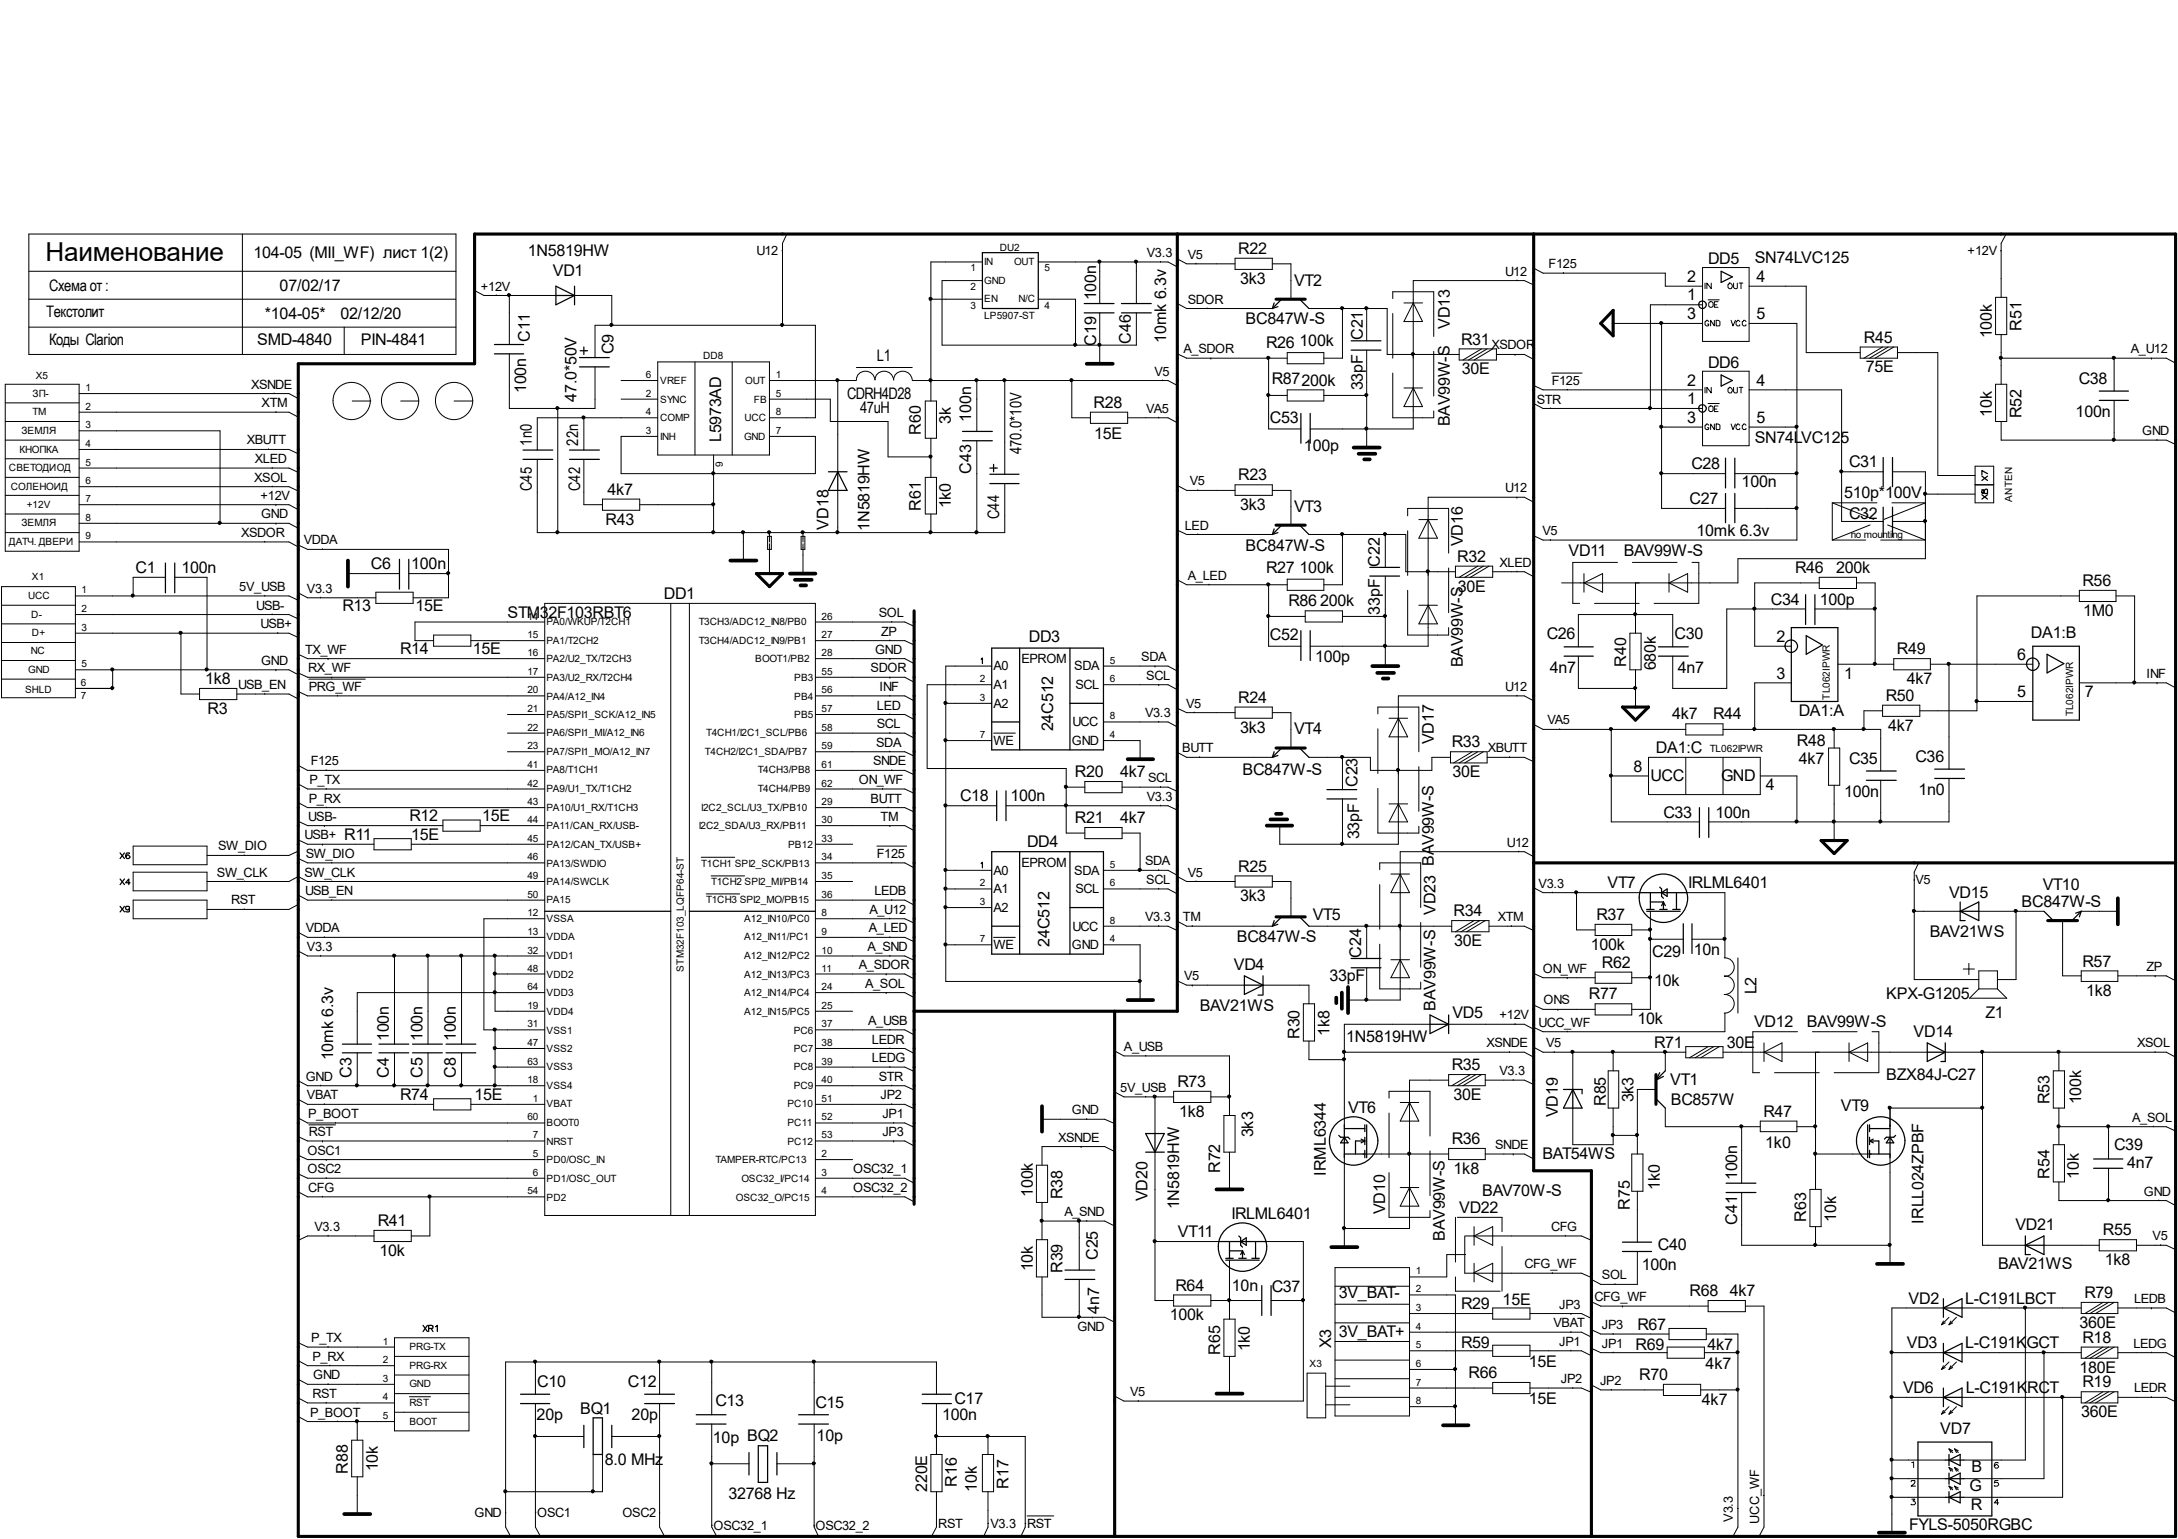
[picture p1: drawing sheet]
<svg xmlns="http://www.w3.org/2000/svg" width="297mm" height="210mm" viewBox="0 0 297 210" stroke-linecap="round" stroke-linejoin="round" font-family="sans-serif">
<defs><g id="words">
<text font-size="3.6" x="6.2" y="35.6">Наименование</text>
<g font-size="2.2">
<text x="34.6" y="35.1">104-05 (MII_WF) лист 1(2)</text>
<text x="72" y="34.9">1N5819HW</text>
<text x="168.9" y="34.6">R22</text>
<text x="239.3" y="35.9">SN74LVC125</text>
<text x="6.7" y="39.7">Схема от :</text>
<text x="38.1" y="39.7">07/02/17</text>
<text x="75.4" y="37.7">VD1</text>
<text x="149.5" y="41" transform="rotate(-90 149.5 41)">100n</text>
<text x="169.1" y="38.7">3k3</text>
<text x="176.5" y="38.9">VT2</text>
<text x="230.1" y="41">1</text>
<text x="230.1" y="38.4">2</text>
<text x="233" y="36.1">DD5</text>
<text x="239.6" y="38.4">4</text>
<text x="6.3" y="43.3">Текстолит</text>
<text x="6.7" y="47">Коды Clarion</text>
<text x="35.1" y="47">SMD-4840</text>
<text x="36.1" y="43.5">*104-05*</text>
<text x="46.4" y="43.5">02/12/20</text>
<text x="49.2" y="47">PIN-4841</text>
<text x="72.3" y="46.7" transform="rotate(-90 72.3 46.7)">C11</text>
<text x="149.5" y="47.2" transform="rotate(-90 149.5 47.2)">C19</text>
<text x="154.2" y="46.9" transform="rotate(-90 154.2 46.9)">C46</text>
<text x="159" y="46.7" transform="rotate(-90 159 46.7)">10mk 6.3v</text>
<text x="169.9" y="44.2">BC847W-S</text>
<text x="172.7" y="47.5">R26</text>
<text x="177.2" y="47.2">100k</text>
<text x="185.9" y="46.4" transform="rotate(-90 185.9 46.4)">C21</text>
<text x="197.7" y="44.9" transform="rotate(-90 197.7 44.9)">VD13</text>
<text x="199.3" y="47">R31</text>
<text x="230.1" y="43.5">3</text>
<text x="239.6" y="43.5">5</text>
<text x="254.2" y="46.7">R45</text>
<text x="271.7" y="46.1" transform="rotate(-90 271.7 46.1)">100k</text>
<text x="275.7" y="45.1" transform="rotate(-90 275.7 45.1)">R51</text>
<text x="71.8" y="53.6" transform="rotate(-90 71.8 53.6)">100n</text>
<text x="83.7" y="48.3" transform="rotate(-90 83.7 48.3)">C9</text>
<text x="119.6" y="49.3">L1</text>
<text x="173.4" y="52.3">R87200k</text>
<text x="185.9" y="53.3" transform="rotate(-90 185.9 53.3)">33pF</text>
<text x="199.3" y="51.1">30E</text>
<text x="230.1" y="52.6">2</text>
<text x="233" y="50.2">DD6</text>
<text x="239.6" y="52.6">4</text>
<text x="254.5" y="50.8">75E</text>
<text x="283.5" y="52.3">C38</text>
<text x="78.6" y="54.8" transform="rotate(-90 78.6 54.8)">47.0*50V</text>
<text x="115.5" y="54.4">CDRH4D28</text>
<text x="117.3" y="56.4">47uH</text>
<text x="125.6" y="59.3" transform="rotate(-90 125.6 59.3)">R60</text>
<text x="129.7" y="57.8" transform="rotate(-90 129.7 57.8)">3k</text>
<text x="132.5" y="57.5" transform="rotate(-90 132.5 57.5)">100n</text>
<text x="149.1" y="55.6">R28</text>
<text x="149.2" y="59.9">15E</text>
<text x="173.2" y="57.7">C53</text>
<text x="197.7" y="58.2" transform="rotate(-90 197.7 58.2)">BAV99W-S</text>
<text x="230.1" y="57.7">3</text>
<text x="230.1" y="55.1">1</text>
<text x="239.6" y="57.7">5</text>
<text x="271.7" y="56.8" transform="rotate(-90 271.7 56.8)">10k</text>
<text x="275.7" y="57.1" transform="rotate(-90 275.7 57.1)">R52</text>
<text x="283.1" y="56.9">100n</text>
<text x="72.5" y="60.8" transform="rotate(-90 72.5 60.8)">1n0</text>
<text x="78.9" y="60.8" transform="rotate(-90 78.9 60.8)">22n</text>
<text x="98.3" y="60.3" transform="rotate(-90 98.3 60.3)">L5973AD</text>
<text x="132.5" y="64.6" transform="rotate(-90 132.5 64.6)">C43</text>
<text x="139.3" y="62" transform="rotate(-90 139.3 62)">470.0*10V</text>
<text x="168.9" y="65.5">R23</text>
<text x="177.8" y="61.5">100p</text>
<text x="230.7" y="63.9">C28</text>
<text x="239.3" y="60.5">SN74LVC125</text>
<text x="252.2" y="63.7">C31</text>
<text x="72.5" y="67" transform="rotate(-90 72.5 67)">C45</text>
<text x="79.1" y="67" transform="rotate(-90 79.1 67)">C42</text>
<text x="82.6" y="71.5">R43</text>
<text x="82.8" y="67.5">4k7</text>
<text x="125.6" y="69.7" transform="rotate(-90 125.6 69.7)">R61</text>
<text x="129.7" y="69.3" transform="rotate(-90 129.7 69.3)">1k0</text>
<text x="136.3" y="70.8" transform="rotate(-90 136.3 70.8)">C44</text>
<text x="169.1" y="69.5">3k3</text>
<text x="176.5" y="69.8">VT3</text>
<text x="230.4" y="68.7">C27</text>
<text x="237.5" y="66.5">100n</text>
<text x="251.5" y="68">510p*100V</text>
<text x="252.2" y="70.8">C32</text>
<text x="50.6" y="77.6">C6</text>
<text x="56.1" y="77.6">100n</text>
<text x="113" y="72.2" transform="rotate(-90 113 72.2)">VD18</text>
<text x="118.6" y="72.4" transform="rotate(-90 118.6 72.4)">1N5819HW</text>
<text x="169.9" y="75.1">BC847W-S</text>
<text x="188.2" y="77.3" transform="rotate(-90 188.2 77.3)">C22</text>
<text x="198.8" y="76.6">R32</text>
<text x="199.5" y="74.5" transform="rotate(-90 199.5 74.5)">VD16</text>
<text x="213.9" y="75.9">VD11</text>
<text x="221.4" y="75.9">BAV99W-S</text>
<text x="231.3" y="73.1">10mk 6.3v</text>
<text x="18.5" y="78.1">C1</text>
<text x="24.8" y="78.1">100n</text>
<text x="46.7" y="83.4">R13</text>
<text x="56.7" y="83.4">15E</text>
<text x="90.5" y="81.7">DD1</text>
<text x="172.7" y="78.1">R27</text>
<text x="175.7" y="82.7">R86</text>
<text x="177.2" y="78.1">100k</text>
<text x="180" y="82.7">200k</text>
<text x="188.2" y="83.8" transform="rotate(-90 188.2 83.8)">33pF</text>
<text x="198.8" y="80.7">30E</text>
<text x="241.5" y="82.5">C34</text>
<text x="244.8" y="78.1">R46</text>
<text x="248.2" y="82.5">100p</text>
<text x="250.4" y="78.1">200k</text>
<text x="284" y="79.9">R56</text>
<text x="284.1" y="84">1M0</text>
<text x="54.6" y="89.2">R14</text>
<text x="64.5" y="89.2">15E</text>
<text x="69.2" y="84.2">STM32F103RBT6</text>
<text x="140.3" y="87.5">DD3</text>
<text x="173.2" y="87.3">C52</text>
<text x="210.9" y="87.2">C26</text>
<text x="228.4" y="87.2">C30</text>
<text x="242.3" y="87.5">2</text>
<text x="258.7" y="89.2">R49</text>
<text x="277" y="87">DA1:B</text>
<text x="28" y="93.3">1k8</text>
<text x="168.9" y="95.8">R24</text>
<text x="179.4" y="90.3">100p</text>
<text x="199.5" y="91" transform="rotate(-90 199.5 91)">BAV99W-S</text>
<text x="211.4" y="91.8">4n7</text>
<text x="221.8" y="90.9" transform="rotate(-90 221.8 90.9)">R40</text>
<text x="225.8" y="91.4" transform="rotate(-90 225.8 91.4)">680k</text>
<text x="228.8" y="91.8">4n7</text>
<text x="242.3" y="92.5">3</text>
<text x="251.5" y="92.5">1</text>
<text x="257.2" y="95.6">R50</text>
<text x="260.1" y="93.3">4k7</text>
<text x="275.1" y="90">6</text>
<text x="275.1" y="95.1">5</text>
<text x="284.4" y="95.1">7</text>
<text x="28.3" y="97.4">R3</text>
<text x="143.6" y="99.7" transform="rotate(-90 143.6 99.7)">24C512</text>
<text x="169.1" y="99.9">3k3</text>
<text x="176.5" y="100.2">VT4</text>
<text x="195.5" y="101.5" transform="rotate(-90 195.5 101.5)">VD17</text>
<text x="198" y="101.9">R33</text>
<text x="228" y="98.1">4k7</text>
<text x="233.6" y="98.1">R44</text>
<text x="245.1" y="101.7">R48</text>
<text x="245.3" y="97.6">DA1:A</text>
<text x="257.5" y="99.7">4k7</text>
<text x="146.6" y="106">R20</text>
<text x="152.8" y="106">4k7</text>
<text x="169.5" y="105.7">BC847W-S</text>
<text x="185.1" y="107.4" transform="rotate(-90 185.1 107.4)">C23</text>
<text x="198.1" y="106">30E</text>
<text x="222.8" y="105.2">8</text>
<text x="225.1" y="106.5">UCC</text>
<text x="225.8" y="102.7">DA1:C</text>
<text x="234.7" y="106.5">GND</text>
<text x="240.8" y="107.8">4</text>
<text x="245.3" y="104.1">4k7</text>
<text x="252.2" y="104.2">C35</text>
<text x="261.2" y="104">C36</text>
<text x="55.8" y="112">R12</text>
<text x="65.7" y="112">15E</text>
<text x="130.9" y="109.3">C18</text>
<text x="137.8" y="109.3">100n</text>
<text x="146.6" y="112.3">R21</text>
<text x="152.8" y="112.3">4k7</text>
<text x="226.9" y="111.5">C33</text>
<text x="234" y="111.5">100n</text>
<text x="251.5" y="108.7">100n</text>
<text x="261.7" y="108.5">1n0</text>
<text x="46.9" y="114.6">R11</text>
<text x="56.1" y="114.6">15E</text>
<text x="140.1" y="115.6">DD4</text>
<text x="168.9" y="118.9">R25</text>
<text x="185.4" y="114.5" transform="rotate(-90 185.4 114.5)">33pF</text>
<text x="169.1" y="122.9">3k3</text>
<text x="179" y="125.5">VT5</text>
<text x="195.8" y="124.8" transform="rotate(-90 195.8 124.8)">VD23 BAV99W-S</text>
<text x="198.2" y="125">R34</text>
<text x="217.7" y="125.5">R37</text>
<text x="219.2" y="121.2">VT7</text>
<text x="230.2" y="121.2">IRLML6401</text>
<text x="265.8" y="122.4">VD15</text>
<text x="275.7" y="123.7">BC847W-S</text>
<text x="278.6" y="121.4">VT10</text>
<text x="143.1" y="129.1" transform="rotate(-90 143.1 129.1)">24C512</text>
<text x="168.7" y="128.4">BC847W-S</text>
<text x="185.6" y="130.6" transform="rotate(-90 185.6 130.6)">C24</text>
<text x="198.3" y="129">30E</text>
<text x="217" y="129.5">100k</text>
<text x="218.5" y="132">R62</text>
<text x="225.3" y="130.6">C29</text>
<text x="231" y="130.3">10n</text>
<text x="263.2" y="127.8">BAV21WS</text>
<text x="284" y="131.8">R57</text>
<text x="163.6" y="137.8">BAV21WS</text>
<text x="168.3" y="132.2">VD4</text>
<text x="181.3" y="133.8">33pF</text>
<text x="195.8" y="137.8" transform="rotate(-90 195.8 137.8)">BAV99W-S</text>
<text x="216.7" y="136.3">R77</text>
<text x="225.6" y="134.5">10k</text>
<text x="239.6" y="135.6" transform="rotate(-90 239.6 135.6)">L2</text>
<text x="257.3" y="136.3">KPX-G1205</text>
<text x="284.5" y="135.8">1k8</text>
<text x="53" y="142" transform="rotate(-90 53 142)">100n</text>
<text x="57.6" y="142" transform="rotate(-90 57.6 142)">100n</text>
<text x="62.2" y="142" transform="rotate(-90 62.2 142)">100n</text>
<text x="177.2" y="141.7" transform="rotate(-90 177.2 141.7)">R30</text>
<text x="181.3" y="141.3" transform="rotate(-90 181.3 141.3)">1k8</text>
<text x="183.6" y="142.2">1N5819HW</text>
<text x="198.1" y="138.9">VD5</text>
<text x="223.3" y="139.6">10k</text>
<text x="225.6" y="142.9">R71</text>
<text x="235.5" y="142.9">30E</text>
<text x="239.2" y="140.1">VD12</text>
<text x="246.4" y="140.1">BAV99W-S</text>
<text x="261" y="141.4">VD14</text>
<text x="270.8" y="138.9">Z1</text>
<text x="45.4" y="144.6" transform="rotate(-90 45.4 144.6)">10mk 6.3v</text>
<text x="48" y="147" transform="rotate(-90 48 147)">C3</text>
<text x="53" y="147" transform="rotate(-90 53 147)">C4</text>
<text x="57.6" y="147" transform="rotate(-90 57.6 147)">C5</text>
<text x="62.2" y="147" transform="rotate(-90 62.2 147)">C8</text>
<text x="160.6" y="148.3">R73</text>
<text x="198" y="146">R35</text>
<text x="227.8" y="148">VT1</text>
<text x="257.3" y="147.2">BZX84J-C27</text>
<text x="54.6" y="150">R74</text>
<text x="64.7" y="150">15E</text>
<text x="160.8" y="152.3">1k8</text>
<text x="170.9" y="155.1" transform="rotate(-90 170.9 155.1)">3k3</text>
<text x="183.9" y="151.8">VT6</text>
<text x="198.2" y="150">30E</text>
<text x="212.5" y="152.4" transform="rotate(-90 212.5 152.4)">VD19</text>
<text x="219" y="150.9" transform="rotate(-90 219 150.9)">R85</text>
<text x="222.8" y="150.4" transform="rotate(-90 222.8 150.4)">3k3</text>
<text x="227.9" y="150.7">BC857W</text>
<text x="240.5" y="152.3">R47</text>
<text x="251.1" y="151.6">VT9</text>
<text x="279.5" y="150.6" transform="rotate(-90 279.5 150.6)">R53</text>
<text x="283.8" y="150.6" transform="rotate(-90 283.8 150.6)">100k</text>
<text x="166.4" y="160" transform="rotate(-90 166.4 160)">R72</text>
<text x="180.8" y="160.4" transform="rotate(-90 180.8 160.4)">IRML6344</text>
<text x="198" y="156">R36</text>
<text x="198.2" y="160.1">1k8</text>
<text x="210.4" y="158.1">BAT54WS</text>
<text x="236.9" y="161" transform="rotate(-90 236.9 161)">100n</text>
<text x="240.7" y="156.5">1k0</text>
<text x="279.5" y="160.8" transform="rotate(-90 279.5 160.8)">R54</text>
<text x="283.5" y="160.8" transform="rotate(-90 283.5 160.8)">10k</text>
<text x="288.3" y="156.8">C39</text>
<text x="290.1" y="159.3">4n7</text>
<text x="51.5" y="167.2">R41</text>
<text x="140.8" y="163.2" transform="rotate(-90 140.8 163.2)">100k</text>
<text x="144.9" y="163.6" transform="rotate(-90 144.9 163.6)">R38</text>
<text x="156.5" y="163.8" transform="rotate(-90 156.5 163.8)">VD20</text>
<text x="160.8" y="164.9" transform="rotate(-90 160.8 164.9)">1N5819HW</text>
<text x="167.9" y="166.2">IRLML6401</text>
<text x="188.9" y="165.6" transform="rotate(-90 188.9 165.6)">VD10</text>
<text x="199" y="165.4">VD22</text>
<text x="202.1" y="163.2">BAV70W-S</text>
<text x="222.3" y="165" transform="rotate(-90 222.3 165)">R75</text>
<text x="226.4" y="162.3" transform="rotate(-90 226.4 162.3)">1k0</text>
<text x="236.9" y="167" transform="rotate(-90 236.9 167)">C41</text>
<text x="246.3" y="166.6" transform="rotate(-90 246.3 166.6)">R63</text>
<text x="250.4" y="166.6" transform="rotate(-90 250.4 166.6)">10k</text>
<text x="262.3" y="166.9" transform="rotate(-90 262.3 166.9)">IRLL024ZPBF</text>
<text x="274.9" y="167.7">VD21</text>
<text x="51.8" y="171.3">10k</text>
<text x="140.8" y="173.4" transform="rotate(-90 140.8 173.4)">10k</text>
<text x="144.9" y="173.7" transform="rotate(-90 144.9 173.7)">R39</text>
<text x="149.7" y="171.9" transform="rotate(-90 149.7 171.9)">C25</text>
<text x="160.7" y="168.7">VT11</text>
<text x="197.1" y="169.2" transform="rotate(-90 197.1 169.2)">BAV99W-S</text>
<text x="223.9" y="173.2">100n</text>
<text x="226.1" y="170.5">C40</text>
<text x="272.5" y="173.1">BAV21WS</text>
<text x="286.8" y="168.5">R55</text>
<text x="287.1" y="172.6">1k8</text>
<text x="149.9" y="179.2" transform="rotate(-90 149.9 179.2)">4n7</text>
<text x="160.3" y="176">R64</text>
<text x="168" y="176">10n</text>
<text x="173.4" y="176.3">C37</text>
<text x="182.6" y="177">3V_BAT-</text>
<text x="199.3" y="178.6">R29</text>
<text x="204.9" y="178.1">15E</text>
<text x="230.4" y="176.8">R68</text>
<text x="235.9" y="176.8">4k7</text>
<text x="260.3" y="177.8">VD2</text>
<text x="268" y="177.8">L-C191LBCT</text>
<text x="284.3" y="177">R79</text>
<text x="159.6" y="180.1">100k</text>
<text x="166.4" y="184.7" transform="rotate(-90 166.4 184.7)">R65</text>
<text x="170.5" y="184.3" transform="rotate(-90 170.5 184.3)">1k0</text>
<text x="181.6" y="183.9" transform="rotate(-90 181.6 183.9)">X3</text>
<text x="182.6" y="182.4">3V_BAT+</text>
<text x="199.3" y="183.9">R59</text>
<text x="223.1" y="184.2">R69</text>
<text x="223.3" y="181.4">R67</text>
<text x="232.9" y="184.2">4k7</text>
<text x="260.1" y="183.9">VD3</text>
<text x="268" y="183.9">L-C191KGCT</text>
<text x="283.6" y="181.1">360E</text>
<text x="284" y="183.1">R18</text>
<text x="73.3" y="189.2">C10</text>
<text x="85.6" y="189.2">C12</text>
<text x="97.6" y="191.8">C13</text>
<text x="130.2" y="191.5">C17</text>
<text x="200.3" y="188">R66</text>
<text x="208.5" y="191.4">15E</text>
<text x="208.5" y="186.4">15E</text>
<text x="223.6" y="188.2">R70</text>
<text x="232.1" y="191.7">4k7</text>
<text x="232.6" y="186.7">4k7</text>
<text x="259.5" y="190">VD6</text>
<text x="268.1" y="190">L-C191KRCT</text>
<text x="283.6" y="187.2">180E</text>
<text x="284" y="189.2">R19</text>
<text x="73.2" y="193.7">20p</text>
<text x="79.1" y="192.8">BQ1</text>
<text x="86.1" y="193.7">20p</text>
<text x="97.2" y="196.8">10p BQ2</text>
<text x="111.2" y="192">C15</text>
<text x="111.4" y="196.5">10p</text>
<text x="128.5" y="193.7">100n</text>
<text x="264.6" y="195.6">VD7</text>
<text x="283.8" y="193.3">360E</text>
<text x="47.5" y="201" transform="rotate(-90 47.5 201)">R88</text>
<text x="51.5" y="200.7" transform="rotate(-90 51.5 200.7)">10k</text>
<text x="82.5" y="199.8">8.0 MHz</text>
<text x="126.4" y="203.5" transform="rotate(-90 126.4 203.5)">220E</text>
<text x="130.5" y="202.8" transform="rotate(-90 130.5 202.8)">R16</text>
<text x="133.2" y="203.5" transform="rotate(-90 133.2 203.5)">10k</text>
<text x="137.5" y="203" transform="rotate(-90 137.5 203)">R17</text>
<text x="268.6" y="203.4">G</text>
<text x="268.9" y="200.8">B</text>
<text x="99.4" y="204.4">32768 Hz</text>
<text x="260.4" y="208.7">FYLS-5050RGBC</text>
<text x="268.8" y="205.9">R</text>
</g>
<g font-size="1.7">
<text x="103.2" y="34.8">U12</text>
<text x="156.4" y="35.1">V3.3</text>
<text x="162" y="35.3">V5</text>
<text x="268.3" y="34.8">+12V</text>
<text x="65.6" y="39.6">+12V</text>
<text x="162" y="41.4">SDOR</text>
<text x="205.3" y="37.6">U12</text>
<text x="211.2" y="36.6">F125</text>
<text x="203.4" y="47.7">XSDOR</text>
<text x="34.2" y="53">XSNDE</text>
<text x="157.4" y="51.2">V5</text>
<text x="161.4" y="48.2">A_SDOR</text>
<text x="211.6" y="52.5">F125</text>
<text x="290.6" y="48.2">A_U12</text>
<text x="35.7" y="55.5">XTM</text>
<text x="156.3" y="56.3">VA5</text>
<text x="209.6" y="55">STR</text>
<text x="292.1" y="59.4">GND</text>
<text x="33.7" y="60.6">XBUTT</text>
<text x="34.7" y="65.7">XSOL</text>
<text x="34.8" y="63.2">XLED</text>
<text x="35.5" y="68.2">+12V</text>
<text x="35.6" y="70.7">GND</text>
<text x="162.3" y="66.2">V5</text>
<text x="205.3" y="67.1">U12</text>
<text x="32.9" y="73.2">XSDOR</text>
<text x="41.4" y="74.3">VDDA</text>
<text x="161.6" y="72.2">LED</text>
<text x="204.5" y="77.3">XLED</text>
<text x="210.4" y="73">V5</text>
<text x="32.6" y="80.6">5V_USB</text>
<text x="34.9" y="83.1">USB-</text>
<text x="41.9" y="80.9">V3.3</text>
<text x="162" y="79.1">A_LED</text>
<text x="35.5" y="85.7">USB+</text>
<text x="41.6" y="89.2">TX_WF</text>
<text x="119.3" y="89.2">GND</text>
<text x="119.8" y="84.2">SOL</text>
<text x="120.2" y="86.7">ZP</text>
<text x="32.5" y="94">USB_EN</text>
<text x="35.6" y="90.7">GND</text>
<text x="42" y="91.7">RX_WF</text>
<text x="42.1" y="94.2">PRG_WF</text>
<text x="118.7" y="91.7">SDOR</text>
<text x="119.9" y="94.2">INF</text>
<text x="135.5" y="91.4">A0</text>
<text x="135.5" y="94">A1</text>
<text x="139.3" y="90.4">EPROM</text>
<text x="146.5" y="91.4">SDA</text>
<text x="146.7" y="94">SCL</text>
<text x="155.7" y="90.2">SDA</text>
<text x="156.3" y="92.7">SCL</text>
<text x="205.3" y="94.2">U12</text>
<text x="292.7" y="92.5">INF</text>
<text x="119.5" y="101.9">SDA</text>
<text x="119.6" y="99.3">SCL</text>
<text x="119.6" y="96.8">LED</text>
<text x="135.5" y="96.5">A2</text>
<text x="135.5" y="101.6">WE</text>
<text x="146.2" y="101.6">GND</text>
<text x="146.3" y="99.1">UCC</text>
<text x="156.2" y="97.8">V3.3</text>
<text x="161.8" y="96.5">V5</text>
<text x="211" y="98.8">VA5</text>
<text x="42.2" y="106.9">P_TX</text>
<text x="42.4" y="104.4">F125</text>
<text x="117.1" y="106.9">ON_WF</text>
<text x="119.1" y="104.4">SNDE</text>
<text x="156.6" y="106.7">SCL</text>
<text x="161.2" y="102.6">BUTT</text>
<text x="202.9" y="102.6">XBUTT</text>
<text x="42" y="111.9">USB-</text>
<text x="42.1" y="109.5">P_RX</text>
<text x="118.7" y="109.5">BUTT</text>
<text x="120.1" y="111.9">TM</text>
<text x="156.4" y="109.2">V3.3</text>
<text x="29.6" y="119.5">SW_CLK</text>
<text x="29.8" y="116">SW_DIO</text>
<text x="41.5" y="114.5">USB+</text>
<text x="41.5" y="119.5">SW_CLK</text>
<text x="41.7" y="117">SW_DIO</text>
<text x="119.6" y="117">F125</text>
<text x="135.5" y="119.3">A0</text>
<text x="139.3" y="118.3">EPROM</text>
<text x="146.5" y="119.3">SDA</text>
<text x="156.2" y="118">SDA</text>
<text x="162" y="119.5">V5</text>
<text x="205.5" y="115.5">U12</text>
<text x="31.5" y="123.4">RST</text>
<text x="41.6" y="122.1">USB_EN</text>
<text x="118.6" y="124.6">A_U12</text>
<text x="119.2" y="122.1">LEDB</text>
<text x="135.5" y="121.8">A1</text>
<text x="135.5" y="124.4">A2</text>
<text x="146.7" y="121.8">SCL</text>
<text x="156.2" y="125.6">V3.3</text>
<text x="156.3" y="120.6">SCL</text>
<text x="161.3" y="125.6">TM</text>
<text x="204.3" y="125.6">XTM</text>
<text x="209.8" y="121.1">V3.3</text>
<text x="261.2" y="120.6">V5</text>
<text x="41.7" y="127.2">VDDA</text>
<text x="41.9" y="129.7">V3.3</text>
<text x="118.3" y="129.7">A_SND</text>
<text x="118.5" y="127.2">A_LED</text>
<text x="135.5" y="129.5">WE</text>
<text x="146.2" y="129.5">GND</text>
<text x="146.3" y="126.9">UCC</text>
<text x="117.1" y="132.2">A_SDOR</text>
<text x="118" y="134.7">A_SOL</text>
<text x="161.5" y="133.7">V5</text>
<text x="210.4" y="132.7">ON_WF</text>
<text x="210.5" y="137">ONS</text>
<text x="292.7" y="132.4">ZP</text>
<text x="118.4" y="139.8">A_USB</text>
<text x="118.9" y="142.3">LEDR</text>
<text x="153.3" y="143.3">A_USB</text>
<text x="202.7" y="142.8">XSNDE</text>
<text x="204.5" y="139">+12V</text>
<text x="209.8" y="140">UCC_WF</text>
<text x="210.9" y="142.8">V5</text>
<text x="291.5" y="142.8">XSOL</text>
<text x="41.7" y="147.4">GND</text>
<text x="41.9" y="149.9">VBAT</text>
<text x="118.9" y="144.9">LEDG</text>
<text x="119.8" y="147.4">STR</text>
<text x="120.1" y="149.9">JP2</text>
<text x="152.8" y="148.9">5V_USB</text>
<text x="204.5" y="146.6">V3.3</text>
<text x="42" y="152.5">P_BOOT</text>
<text x="42.1" y="154.9">RST</text>
<text x="120.4" y="154.9">JP3</text>
<text x="120.4" y="152.5">JP1</text>
<text x="144.3" y="155.7">XSNDE</text>
<text x="146.2" y="152">GND</text>
<text x="290.8" y="153">A_SOL</text>
<text x="41.9" y="157.5">OSC1</text>
<text x="41.9" y="160">OSC2</text>
<text x="116.4" y="160">OSC32_1</text>
<text x="203.9" y="156.7">SNDE</text>
<text x="42" y="162.6">CFG</text>
<text x="42.9" y="167.9">V3.3</text>
<text x="116.4" y="162.6">OSC32_2</text>
<text x="145.2" y="165.9">A_SND</text>
<text x="211.5" y="167.9">CFG</text>
<text x="292.4" y="163.1">GND</text>
<text x="207.9" y="173">CFG_WF</text>
<text x="293.6" y="169.2">V5</text>
<text x="212.6" y="178.5">JP3</text>
<text x="217.5" y="177.5">CFG_WF</text>
<text x="218.5" y="174.5">SOL</text>
<text x="291" y="177.7">LEDB</text>
<text x="42.5" y="183">P_TX</text>
<text x="42.6" y="185.6">P_RX</text>
<text x="146.9" y="181.5">GND</text>
<text x="211.9" y="181">VBAT</text>
<text x="212.6" y="183.6">JP1</text>
<text x="218.5" y="183.8">JP1</text>
<text x="218.5" y="181.3">JP3</text>
<text x="291" y="183.8">LEDG</text>
<text x="42.6" y="190.7">RST</text>
<text x="42.7" y="188.1">GND</text>
<text x="154.1" y="190.4">V5</text>
<text x="212.9" y="188.6">JP2</text>
<text x="218.2" y="188.9">JP2</text>
<text x="291" y="189.9">LEDR</text>
<text x="42.3" y="193.2">P_BOOT</text>
<text x="64.7" y="206.8">GND</text>
<text x="73.3" y="206.8">OSC1</text>
<text x="84.9" y="206.8">OSC2</text>
<text x="97.3" y="208.6">OSC32_1</text>
<text x="111.2" y="208.6">OSC32_2</text>
<text x="128" y="208.4">RST</text>
<text x="135.1" y="208.4">V3.3</text>
<text x="140.1" y="208.4">RST</text>
<text x="236.3" y="207.6" transform="rotate(-90 236.3 207.6)">V3.3</text>
<text x="239.9" y="207.9" transform="rotate(-90 239.9 207.9)">UCC_WF</text>
</g>
<g font-size="1.4">
<text x="136.4" y="34.2">DU2</text>
<text x="132.4" y="37">1</text>
<text x="132.4" y="39.5">2</text>
<text x="134.2" y="36.2">IN</text>
<text x="134.2" y="41.2">EN</text>
<text x="134.2" y="38.7">GND</text>
<text x="138.3" y="36.2">OUT</text>
<text x="138.9" y="41.2">N/C</text>
<text x="142.4" y="37">5</text>
<text x="132.4" y="42.1">3</text>
<text x="134.2" y="43.5">LP5907-ST</text>
<text x="142.4" y="42.1">4</text>
<text x="4.9" y="51.6">X5</text>
<text x="11.6" y="53.3">1</text>
<text x="88.1" y="51.6">6</text>
<text x="90" y="52.4">VREF</text>
<text x="95.9" y="48.9">DD8</text>
<text x="101.6" y="52.4">OUT</text>
<text x="105.8" y="51.6">1</text>
<text x="2.9" y="59.2">ЗЕМЛЯ</text>
<text x="4.4" y="56.6">TM</text>
<text x="4.4" y="54.1">ЗП-</text>
<text x="11.6" y="55.9">2</text>
<text x="11.6" y="58.4">3</text>
<text x="88.1" y="59.2">3</text>
<text x="88.1" y="54.1">2</text>
<text x="88.1" y="56.6">4</text>
<text x="90" y="59.9">INH</text>
<text x="90" y="54.9">SYNC</text>
<text x="90" y="57.4">COMP</text>
<text x="101.5" y="59.9">GND</text>
<text x="101.6" y="57.4">UCC</text>
<text x="102.8" y="54.9">FB</text>
<text x="105.8" y="59.2">7</text>
<text x="105.8" y="54.1">5</text>
<text x="105.8" y="56.6">8</text>
<text x="1.2" y="64.3">СВЕТОДИОД</text>
<text x="2.7" y="61.7">КНОПКА</text>
<text x="11.6" y="61">4</text>
<text x="11.6" y="63.5">5</text>
<text x="98.6" y="63.7" transform="rotate(-90 98.6 63.7)">9</text>
<text x="1.5" y="66.8">СОЛЕНОИД</text>
<text x="2.9" y="71.8">ЗЕМЛЯ</text>
<text x="3.7" y="69.3">+12V</text>
<text x="11.6" y="66">6</text>
<text x="11.6" y="68.5">7</text>
<text x="11.6" y="71">8</text>
<text x="274.4" y="68.4" transform="rotate(-90 274.4 68.4)">ANTEN</text>
<text x="1.2" y="74.3">ДАТЧ. ДВЕРИ</text>
<text x="11.6" y="73.6">9</text>
<text x="252.4" y="73.3">no mounting</text>
<text x="3.8" y="81.7">UCC</text>
<text x="4.4" y="79.2">X1</text>
<text x="11.1" y="83.5">2</text>
<text x="11.1" y="80.9">1</text>
<text x="4.2" y="89.2">NC</text>
<text x="4.3" y="84.2">D-</text>
<text x="4.4" y="86.8">D+</text>
<text x="11.1" y="86">3</text>
<text x="71.9" y="87">15</text>
<text x="71.9" y="89.5">16</text>
<text x="71.9" y="84.5">14</text>
<text x="74.5" y="87.8">PA1/T2CH2</text>
<text x="74.5" y="85.3">PA0/WKUP/T2CH1</text>
<text x="95.3" y="87.8">T3CH4/ADC12_IN9/PB1</text>
<text x="95.3" y="85.3">T3CH3/ADC12_IN8/PB0</text>
<text x="112.1" y="87">27</text>
<text x="112.1" y="89.5">28</text>
<text x="112.1" y="84.5">26</text>
<text x="3.4" y="94.6">SHLD</text>
<text x="3.8" y="91.8">GND</text>
<text x="11" y="93.6">6</text>
<text x="11" y="95.3">7</text>
<text x="11.1" y="91">5</text>
<text x="71.9" y="94.6">20</text>
<text x="71.9" y="92">17</text>
<text x="74.5" y="95.4">PA4/A12_IN4</text>
<text x="74.5" y="90.3">PA2/U2_TX/T2CH3</text>
<text x="74.5" y="92.9">PA3/U2_RX/T2CH4</text>
<text x="103" y="90.3">BOOT1/PB2</text>
<text x="108.3" y="95.4">PB4</text>
<text x="108.3" y="92.9">PB3</text>
<text x="112.1" y="94.6">56</text>
<text x="112.1" y="92">55</text>
<text x="133.6" y="93">2</text>
<text x="133.6" y="95.6">3</text>
<text x="151.3" y="90.5">5</text>
<text x="151.3" y="93">6</text>
<text x="249.6" y="95.4" transform="rotate(-90 249.6 95.4)">TL062IPWR</text>
<text x="71.9" y="97.1">21</text>
<text x="71.9" y="99.7">22</text>
<text x="74.5" y="98">PA5/SPI1_SCK/A12_IN5</text>
<text x="74.5" y="100.4">PA6/SPI1_MI/A12_IN6</text>
<text x="96.3" y="100.4">T4CH1/I2C1_SCL/PB6</text>
<text x="108.3" y="98">PB5</text>
<text x="112.1" y="97.1">57</text>
<text x="112.1" y="99.7">58</text>
<text x="133.6" y="100.7">7</text>
<text x="151.3" y="100.7">4</text>
<text x="151.3" y="98.1">8</text>
<text x="282.7" y="97.7" transform="rotate(-90 282.7 97.7)">TL062IPWR</text>
<text x="71.9" y="102.2">23</text>
<text x="71.9" y="104.7">41</text>
<text x="71.9" y="107.3">42</text>
<text x="74.5" y="103">PA7/SPI1_MO/A12_IN7</text>
<text x="74.5" y="105.5">PA8/T1CH1</text>
<text x="96.1" y="103">T4CH2/I2C1_SDA/PB7</text>
<text x="103.3" y="105.5">T4CH3/PB8</text>
<text x="112.1" y="102.2">59</text>
<text x="112.1" y="104.7">61</text>
<text x="112.1" y="107.3">62</text>
<text x="233.2" y="102.5">TL062IPWR</text>
<text x="71.9" y="109.8">43</text>
<text x="71.9" y="112.3">44</text>
<text x="74.5" y="110.6">PA10/U1_RX/T1CH3</text>
<text x="74.5" y="113.1">PA11/CAN_RX/USB-</text>
<text x="74.5" y="108">PA9/U1_TX/T1CH2</text>
<text x="95.3" y="113.1">I2C2_SDA/U3_RX/PB11</text>
<text x="95.6" y="110.6">I2C2_SCL/U3_TX/PB10</text>
<text x="103.3" y="108">T4CH4/PB9</text>
<text x="112.1" y="109.8">29</text>
<text x="112.1" y="112.3">30</text>
<text x="71.9" y="117.3">46</text>
<text x="71.9" y="119.9">49</text>
<text x="71.9" y="114.8">45</text>
<text x="74.5" y="118.2">PA13/SWDIO</text>
<text x="74.5" y="115.7">PA12/CAN_TX/USB+</text>
<text x="95.6" y="118.2">T1CH1 SPI2_SCK/PB13</text>
<text x="107.5" y="115.7">PB12</text>
<text x="112.1" y="114.8">33</text>
<text x="112.1" y="117.3">34</text>
<text x="112.1" y="119.9">35</text>
<text x="151.3" y="118.4">5</text>
<text x="71.9" y="125">12</text>
<text x="71.9" y="122.4">50</text>
<text x="74.5" y="125.7">VSSA</text>
<text x="74.5" y="120.7">PA14/SWCLK</text>
<text x="74.5" y="123.2">PA15</text>
<text x="96.3" y="123.2">T1CH3 SPI2_MO/PB15</text>
<text x="97" y="120.7">T1CH2 SPI2_MI/PB14</text>
<text x="101.5" y="125.7">A12_IN10/PC0</text>
<text x="112.1" y="125">8</text>
<text x="112.1" y="122.4">36</text>
<text x="133.6" y="120.9">2</text>
<text x="133.6" y="123.4">3</text>
<text x="151.3" y="120.9">6</text>
<text x="151.3" y="126">8</text>
<text x="71.9" y="127.5">13</text>
<text x="71.9" y="130">32</text>
<text x="74.5" y="128.3">VDDA</text>
<text x="74.5" y="130.8">VDD1</text>
<text x="101.5" y="128.3">A12_IN11/PC1</text>
<text x="101.5" y="130.8">A12_IN12/PC2</text>
<text x="112.1" y="127.5">9</text>
<text x="112.1" y="130">10</text>
<text x="133.6" y="128.5">7</text>
<text x="151.3" y="128.5">4</text>
<text x="71.9" y="132.5">48</text>
<text x="71.9" y="135">64</text>
<text x="71.9" y="137.6">19</text>
<text x="74.5" y="133.4">VDD2</text>
<text x="74.5" y="135.9">VDD3</text>
<text x="93.3" y="132.5" transform="rotate(-90 93.3 132.5)">STM32F103_LQFP64-ST</text>
<text x="101.5" y="133.4">A12_IN13/PC3</text>
<text x="101.5" y="135.9">A12_IN14/PC4</text>
<text x="112.1" y="132.5">11</text>
<text x="112.1" y="135">24</text>
<text x="112.1" y="137.6">25</text>
<text x="71.9" y="140.1">31</text>
<text x="71.9" y="142.7">47</text>
<text x="74.5" y="141">VSS1</text>
<text x="74.5" y="143.5">VSS2</text>
<text x="74.5" y="138.4">VDD4</text>
<text x="101.5" y="138.4">A12_IN15/PC5</text>
<text x="108.2" y="141">PC6</text>
<text x="108.2" y="143.5">PC7</text>
<text x="112.1" y="140.1">37</text>
<text x="112.1" y="142.7">38</text>
<text x="71.9" y="147.7">18</text>
<text x="71.9" y="145.2">63</text>
<text x="74.5" y="148.5">VSS4</text>
<text x="74.5" y="146">VSS3</text>
<text x="108.2" y="148.5">PC9</text>
<text x="108.2" y="146">PC8</text>
<text x="112.1" y="147.7">40</text>
<text x="112.1" y="145.2">39</text>
<text x="71.9" y="152.8">60</text>
<text x="72.7" y="150.3">1</text>
<text x="72.7" y="155.3">7</text>
<text x="74.5" y="151">VBAT</text>
<text x="74.5" y="153.6">BOOT0</text>
<text x="107.4" y="151">PC10</text>
<text x="107.4" y="153.6">PC11</text>
<text x="112.1" y="150.3">51</text>
<text x="112.1" y="155.3">53</text>
<text x="112.1" y="152.8">52</text>
<text x="72.7" y="160.4">6</text>
<text x="72.7" y="157.8">5</text>
<text x="74.5" y="161.2">PD1/OSC_OUT</text>
<text x="74.5" y="158.7">PD0/OSC_IN</text>
<text x="74.5" y="156.1">NRST</text>
<text x="97.6" y="158.7">TAMPER-RTC/PC13</text>
<text x="101.1" y="161.2">OSC32_I/PC14</text>
<text x="107.4" y="156.1">PC12</text>
<text x="112.1" y="160.4">3</text>
<text x="112.1" y="157.8">2</text>
<text x="71.9" y="162.9">54</text>
<text x="74.5" y="163.7">PD2</text>
<text x="100.4" y="163.7">OSC32_O/PC15</text>
<text x="112.1" y="162.9">4</text>
<text x="193.1" y="173.8">1</text>
<text x="193.1" y="176.3">2</text>
<text x="193.1" y="178.8">3</text>
<text x="52.2" y="183.4">1</text>
<text x="52.2" y="185.9">2</text>
<text x="55.8" y="184.2">PRG-TX</text>
<text x="193.1" y="181.4">4</text>
<text x="193.1" y="183.9">5</text>
<text x="52.2" y="188.5">3</text>
<text x="52.2" y="191">4</text>
<text x="55.8" y="191.8">RST</text>
<text x="55.8" y="189.2">GND</text>
<text x="55.8" y="186.7">PRG-RX</text>
<text x="178.6" y="186.4">X3</text>
<text x="193.1" y="186.4">6</text>
<text x="193.1" y="189">7</text>
<text x="193.1" y="191.5">8</text>
<text x="52.2" y="193.5">5</text>
<text x="55.8" y="194.3">BOOT</text>
</g>
</g></defs>
<g fill="#000">
<path d="M149.8 35.5h.3l.1 .1-.1 .2-.2 .1-.1-.1z" fill-rule="evenodd"/>
<path d="M154.8 35.5h.3v.1v.2l-.2 .1-.1-.1z" fill-rule="evenodd"/>
<path d="M69.3 40.1h.2l.1 .1-.1 .2-.1 .1-.1-.1z" fill-rule="evenodd"/>
<path d="M75.9 55.5h.2l.1 .1-.1 .2-.1 .1-.1-.1z" fill-rule="evenodd"/>
<path d="M79.4 56.8h.3l.1 .1-.1 .2h-.2h-.1z" fill-rule="evenodd"/>
<path d="M83.2 44.2h.3l.1 .1-.1 .1-.1 .1-.2-.1z" fill-rule="evenodd"/>
<path d="M106.5 44.2h.3l.1 .1-.1 .1-.2 .1-.1-.1z" fill-rule="evenodd"/>
<path d="M114.1 51.7h.2l.1 .1-.1 .2-.1 .1-.1-.1z" fill-rule="evenodd"/>
<path d="M126.8 51.7h.2l.1 .1-.1 .2-.1 .1-.1-.1z" fill-rule="evenodd"/>
<path d="M126.8 40.6h.2l.1 .1-.1 .2-.1 .1-.1-.1z" fill-rule="evenodd"/>
<path d="M133 51.7h.3l.1 .1-.1 .2-.2 .1-.1-.1z" fill-rule="evenodd"/>
<path d="M136.8 51.7h.3l.1 .1-.1 .2-.2 .1-.1-.1z" fill-rule="evenodd"/>
<path d="M146 51.7h.2l.1 .1-.1 .2-.1 .1-.1-.1z" fill-rule="evenodd"/>
<path d="M146.5 46.9h.3l.1 .1-.1 .1-.2 .1-.1-.1z" fill-rule="evenodd"/>
<path d="M149.8 46.9h.3l.1 .1-.1 .1-.2 .1-.1-.1z" fill-rule="evenodd"/>
<path d="M172.8 53.7h.3l.1 .1-.1 .2-.2 .1-.1-.1z" fill-rule="evenodd"/>
<path d="M172.8 48.7h.3l.1 .1-.1 .1-.2 .1-.1-.1z" fill-rule="evenodd"/>
<path d="M182.9 41.9h.3l.1 .1-.1 .2h-.2h-.1z" fill-rule="evenodd"/>
<path d="M186.2 53.7h.3l.1 .1-.1 .2-.2 .1-.1-.1z" fill-rule="evenodd"/>
<path d="M186.2 41.9h.3l.1 .1-.1 .2h-.2h-.1z" fill-rule="evenodd"/>
<path d="M186.2 58.3h.3l.1 .1-.1 .2-.2 .1-.1-.1z" fill-rule="evenodd"/>
<path d="M192.5 48.1h.3l.1 .2-.1 .1-.1 .1-.2-.1z" fill-rule="evenodd"/>
<path d="M224.9 55.5h.3l.1 .1-.1 .2-.2 .1-.1-.1z" fill-rule="evenodd"/>
<path d="M226.4 43.9h.3l.1 .1-.1 .2-.2 .1-.1-.1z" fill-rule="evenodd"/>
<path d="M226.4 58h.3l.1 .2-.1 .1-.2 .1-.1-.1z" fill-rule="evenodd"/>
<path d="M244.9 58h.2l.1 .2-.1 .1-.1 .1-.1-.1z" fill-rule="evenodd"/>
<path d="M272.7 48.7h.3l.1 .1-.1 .1-.2 .1-.1-.1z" fill-rule="evenodd"/>
<path d="M288.1 59.8h.3l.1 .1-.1 .2-.2 .1-.1-.1z" fill-rule="evenodd"/>
<path d="M288.1 48.7h.3l.1 .1-.1 .1-.2 .1-.1-.1z" fill-rule="evenodd"/>
<path d="M29.8 71.2h.3l.1 .1-.1 .1-.2 .1-.1-.1z" fill-rule="evenodd"/>
<path d="M61 78h.2l.1 .1-.1 .2-.1 .1-.1-.1z" fill-rule="evenodd"/>
<path d="M75.9 72.4h.2l.1 .2-.1 .1-.1 .1-.1-.1z" fill-rule="evenodd"/>
<path d="M97.1 72.4h.3l.1 .2-.1 .1-.2 .1-.1-.1z" fill-rule="evenodd"/>
<path d="M97.1 68.6h.3l.1 .1-.1 .2-.2 .1-.1-.1z" fill-rule="evenodd"/>
<path d="M97.1 64.4h.3l.1 .1-.1 .2-.2 .1-.1-.1z" fill-rule="evenodd"/>
<path d="M101.2 72.4h.3l.1 .2-.1 .1-.2 .1-.1-.1z" fill-rule="evenodd"/>
<path d="M104.7 72.4h.3l.1 .2-.1 .1-.1 .1-.2-.1z" fill-rule="evenodd"/>
<path d="M109.3 72.4h.3l.1 .2-.1 .1-.2 .1-.1-.1z" fill-rule="evenodd"/>
<path d="M114.1 72.4h.2l.1 .2-.1 .1-.1 .1-.1-.1z" fill-rule="evenodd"/>
<path d="M126.8 72.4h.2l.1 .2-.1 .1-.1 .1-.1-.1z" fill-rule="evenodd"/>
<path d="M126.8 62.1h.2l.1 .1-.1 .2-.1 .1-.1-.1z" fill-rule="evenodd"/>
<path d="M133 72.4h.3l.1 .2-.1 .1-.2 .1-.1-.1z" fill-rule="evenodd"/>
<path d="M172.8 79.6h.3l.1 .1-.1 .1-.2 .1-.1-.1z" fill-rule="evenodd"/>
<path d="M182.9 72.7h.3l.1 .1-.1 .2-.2 .1-.1-.1z" fill-rule="evenodd"/>
<path d="M188.7 72.7h.3l.1 .1-.1 .2-.2 .1-.1-.1z" fill-rule="evenodd"/>
<path d="M194.6 77.8h.2l.1 .1-.1 .2h-.1h-.1z" fill-rule="evenodd"/>
<path d="M226.4 64.4h.3l.1 .1-.1 .2-.2 .1-.1-.1z" fill-rule="evenodd"/>
<path d="M244.9 69.1h.2l.1 .2-.1 .1-.1 .1-.1-.1z" fill-rule="evenodd"/>
<path d="M244.9 64.4h.2l.1 .1-.1 .2-.1 .1-.1-.1z" fill-rule="evenodd"/>
<path d="M251 64.1h.2l.1 .2-.1 .1-.1 .1-.1-.1z" fill-rule="evenodd"/>
<path d="M262.4 70.9h.3l.1 .1-.1 .2-.2 .1-.1-.1z" fill-rule="evenodd"/>
<path d="M262.4 67.2h.3l.1 .1-.1 .2-.2 .1-.1-.1z" fill-rule="evenodd"/>
<path d="M15.2 93.7h.2l.1 .1-.1 .2-.1 .1-.1-.1z" fill-rule="evenodd"/>
<path d="M15.2 91.2h.2l.1 .1-.1 .1-.1 .1-.1-.1z" fill-rule="evenodd"/>
<path d="M18 81.1h.2l.1 .1-.1 .2h-.1h-.1z" fill-rule="evenodd"/>
<path d="M24.5 86.2h.3v.1v.1l-.2 .1-.1-.1z" fill-rule="evenodd"/>
<path d="M28 91.2h.3l.1 .1-.1 .1-.2 .1-.1-.1z" fill-rule="evenodd"/>
<path d="M128.8 95.7h.3l.1 .1-.1 .2-.2 .1-.1-.1z" fill-rule="evenodd"/>
<path d="M172.8 83.9h.3l.1 .1-.1 .1-.2 .1-.1-.1z" fill-rule="evenodd"/>
<path d="M188.7 87.9h.3l.1 .2-.1 .1-.2 .1-.1-.1z" fill-rule="evenodd"/>
<path d="M188.7 83.9h.3l.1 .1-.1 .1-.2 .1-.1-.1z" fill-rule="evenodd"/>
<path d="M219.5 99.3h.3l.1 .1-.1 .2-.1 .1-.2-.1z" fill-rule="evenodd"/>
<path d="M222.8 93.7h.3l.1 .1-.1 .2-.1 .1-.2-.1z" fill-rule="evenodd"/>
<path d="M222.8 83.6h.3l.1 .1-.1 .2-.1 .1-.2-.1z" fill-rule="evenodd"/>
<path d="M239.1 99.3h.3l.1 .1-.1 .2-.2 .1-.1-.1z" fill-rule="evenodd"/>
<path d="M239.1 82.9h.3l.1 .1-.1 .1-.2 .1-.1-.1z" fill-rule="evenodd"/>
<path d="M249.9 99.3h.3l.1 .1-.1 .2-.1 .1-.2-.1z" fill-rule="evenodd"/>
<path d="M254 99.3h.3l.1 .1-.1 .2-.2 .1-.1-.1z" fill-rule="evenodd"/>
<path d="M255.5 90.4h.3l.1 .1-.1 .2-.2 .1-.1-.1z" fill-rule="evenodd"/>
<path d="M255.5 82.9h.3l.1 .1-.1 .1-.2 .1-.1-.1z" fill-rule="evenodd"/>
<path d="M265.6 90.4h.3l.1 .1-.1 .2-.2 .1-.1-.1z" fill-rule="evenodd"/>
<path d="M269.4 95.5h.3l.1 .1-.1 .1-.2 .1-.1-.1z" fill-rule="evenodd"/>
<path d="M290.9 92.9h.3l.1 .1-.1 .2-.2 .1-.1-.1z" fill-rule="evenodd"/>
<path d="M128.8 118.5h.3l.1 .1-.1 .2-.2 .1-.1-.1z" fill-rule="evenodd"/>
<path d="M128.8 109.7h.3l.1 .1-.1 .2-.2 .1-.1-.1z" fill-rule="evenodd"/>
<path d="M128.8 100.8h.3l.1 .1-.1 .2-.2 .1-.1-.1z" fill-rule="evenodd"/>
<path d="M145.2 109.7h.3l.1 .1-.1 .2-.2 .1-.1-.1z" fill-rule="evenodd"/>
<path d="M145.2 107.2h.3l.1 .1-.1 .1-.2 .1-.1-.1z" fill-rule="evenodd"/>
<path d="M155.3 118.5h.3l.1 .1-.1 .2-.2 .1-.1-.1z" fill-rule="evenodd"/>
<path d="M182.9 114.9h.3l.1 .2-.1 .1-.2 .1-.1-.1z" fill-rule="evenodd"/>
<path d="M182.9 103.1h.3l.1 .1-.1 .2-.2 .1-.1-.1z" fill-rule="evenodd"/>
<path d="M190.5 104.9h.3l.1 .1-.1 .1-.2 .1-.1-.1z" fill-rule="evenodd"/>
<path d="M219.5 105.6h.3l.1 .1-.1 .2-.1 .1-.2-.1z" fill-rule="evenodd"/>
<path d="M244.9 111.9h.2l.1 .1-.1 .2-.1 .1-.1-.1z" fill-rule="evenodd"/>
<path d="M249.9 111.9h.3l.1 .1-.1 .2-.1 .1-.2-.1z" fill-rule="evenodd"/>
<path d="M256.3 111.9h.3l.1 .1-.1 .2-.2 .1-.1-.1z" fill-rule="evenodd"/>
<path d="M53.6 130.2h.3l.1 .1-.1 .2-.2 .1-.1-.1z" fill-rule="evenodd"/>
<path d="M58.2 130.2h.2l.1 .1-.1 .2-.1 .1-.1-.1z" fill-rule="evenodd"/>
<path d="M62.7 130.2h.3l.1 .1-.1 .2-.1 .1-.2-.1z" fill-rule="evenodd"/>
<path d="M67.3 132.6h.3l.1 .2-.1 .1-.2 .1-.1-.1z" fill-rule="evenodd"/>
<path d="M67.3 130.2h.3l.1 .1-.1 .2-.2 .1-.1-.1z" fill-rule="evenodd"/>
<path d="M67.3 135.2h.3l.1 .1-.1 .2-.2 .1-.1-.1z" fill-rule="evenodd"/>
<path d="M128.8 128.7h.3l.1 .1-.1 .1-.2 .1-.1-.1z" fill-rule="evenodd"/>
<path d="M128.8 121h.3l.1 .2-.1 .1-.2 .1-.1-.1z" fill-rule="evenodd"/>
<path d="M128.8 123.6h.3l.1 .1-.1 .2-.2 .1-.1-.1z" fill-rule="evenodd"/>
<path d="M155.3 133.7h.3l.1 .1-.1 .1-.2 .1-.1-.1z" fill-rule="evenodd"/>
<path d="M186.2 136.2h.3l.1 .1-.1 .2-.2 .1-.1-.1z" fill-rule="evenodd"/>
<path d="M186.2 126.1h.3l.1 .1-.1 .2-.2 .1-.1-.1z" fill-rule="evenodd"/>
<path d="M190.8 126.1h.2l.1 .1-.1 .2-.1 .1-.1-.1z" fill-rule="evenodd"/>
<path d="M214.8 121.5h.3l.1 .2-.1 .1-.2 .1-.1-.1z" fill-rule="evenodd"/>
<path d="M224.9 133.1h.3l.1 .2-.1 .1-.2 .1-.1-.1z" fill-rule="evenodd"/>
<path d="M224.9 127.9h.3l.1 .1-.1 .2-.2 .1-.1-.1z" fill-rule="evenodd"/>
<path d="M224.9 126.6h.3l.1 .1-.1 .2-.2 .1-.1-.1z" fill-rule="evenodd"/>
<path d="M235 127.9h.3l.1 .1-.1 .2-.1 .1-.2-.1z" fill-rule="evenodd"/>
<path d="M260.9 124.1h.2l.1 .1-.1 .2-.1 .1-.1-.1z" fill-rule="evenodd"/>
<path d="M274.8 124.1h.2l.1 .1-.1 .2-.1 .1-.1-.1z" fill-rule="evenodd"/>
<path d="M48.5 147.9h.3l.1 .1-.1 .2-.2 .1-.1-.1z" fill-rule="evenodd"/>
<path d="M53.6 147.9h.3l.1 .1-.1 .2-.2 .1-.1-.1z" fill-rule="evenodd"/>
<path d="M58.2 147.9h.2l.1 .1-.1 .2-.1 .1-.1-.1z" fill-rule="evenodd"/>
<path d="M62.7 147.9h.3l.1 .1-.1 .2-.1 .1-.2-.1z" fill-rule="evenodd"/>
<path d="M67.3 147.9h.3l.1 .1-.1 .2-.2 .1-.1-.1z" fill-rule="evenodd"/>
<path d="M67.3 145.3h.3l.1 .2-.1 .1-.2 .1-.1-.1z" fill-rule="evenodd"/>
<path d="M67.3 140.3h.3l.1 .1-.1 .1-.2 .1-.1-.1z" fill-rule="evenodd"/>
<path d="M67.3 142.8h.3l.1 .1-.1 .2-.2 .1-.1-.1z" fill-rule="evenodd"/>
<path d="M157.3 149.4h.3l.1 .1-.1 .2-.2 .1-.1-.1z" fill-rule="evenodd"/>
<path d="M167.5 149.4h.3v.1v.2l-.2 .1-.1-.1z" fill-rule="evenodd"/>
<path d="M183.1 143.3h.3l.1 .1-.1 .2-.1 .1-.2-.1z" fill-rule="evenodd"/>
<path d="M183.1 144.3h.3l.1 .1-.1 .2-.1 .1-.2-.1z" fill-rule="evenodd"/>
<path d="M192 157.2h.3l.1 .1-.1 .2-.2 .1-.1-.1z" fill-rule="evenodd"/>
<path d="M214.3 143.3h.3l.1 .1-.1 .2-.2 .1-.1-.1z" fill-rule="evenodd"/>
<path d="M219.8 143.3h.3l.1 .1-.1 .2-.2 .1-.1-.1z" fill-rule="evenodd"/>
<path d="M219.8 154.7h.3l.1 .1-.1 .1-.2 .1-.1-.1z" fill-rule="evenodd"/>
<path d="M223.1 154.7h.3l.1 .1-.1 .1-.2 .1-.1-.1z" fill-rule="evenodd"/>
<path d="M226.9 143.3h.3l.1 .1-.1 .2-.2 .1-.1-.1z" fill-rule="evenodd"/>
<path d="M237.3 153.5h.3l.1 .1-.1 .1-.2 .1-.1-.1z" fill-rule="evenodd"/>
<path d="M247.4 157.2h.3l.1 .1-.1 .2-.2 .1-.1-.1z" fill-rule="evenodd"/>
<path d="M247.4 153.5h.3l.1 .1-.1 .1-.2 .1-.1-.1z" fill-rule="evenodd"/>
<path d="M257.6 150.9h.2l.1 .1-.1 .2-.1 .1-.1-.1z" fill-rule="evenodd"/>
<path d="M270.2 143.3h.3v.1v.2l-.2 .1-.1-.1z" fill-rule="evenodd"/>
<path d="M270.2 150.9h.3v.1v.2l-.2 .1-.1-.1z" fill-rule="evenodd"/>
<path d="M280.6 153.5h.3l.1 .1-.1 .1-.2 .1-.1-.1z" fill-rule="evenodd"/>
<path d="M280.6 143.3h.3l.1 .1-.1 .2-.2 .1-.1-.1z" fill-rule="evenodd"/>
<path d="M287.4 153.5h.2l.1 .1-.1 .1-.1 .1-.1-.1z" fill-rule="evenodd"/>
<path d="M58.4 163h.3l.1 .2-.1 .1-.2 .1-.1-.1z" fill-rule="evenodd"/>
<path d="M141.9 166.3h.3l.1 .2-.1 .1-.2 .1-.1-.1z" fill-rule="evenodd"/>
<path d="M147 179.5h.3l.1 .1-.1 .1-.2 .1-.1-.1z" fill-rule="evenodd"/>
<path d="M147 166.3h.3l.1 .2-.1 .1-.2 .1-.1-.1z" fill-rule="evenodd"/>
<path d="M157.3 169.1h.3l.1 .1-.1 .2-.2 .1-.1-.1z" fill-rule="evenodd"/>
<path d="M167.5 177.2h.3v.1v.2h-.2h-.1z" fill-rule="evenodd"/>
<path d="M177.6 177.2h.2l.1 .1-.1 .2h-.1h-.1z" fill-rule="evenodd"/>
<path d="M183.1 167.4h.3l.1 .1-.1 .1-.1 .1-.2-.1z" fill-rule="evenodd"/>
<path d="M247.4 169.6h.3l.1 .2-.1 .1-.2 .1-.1-.1z" fill-rule="evenodd"/>
<path d="M257.6 169.6h.2l.1 .2-.1 .1-.1 .1-.1-.1z" fill-rule="evenodd"/>
<path d="M276 178.2h.3l.1 .1-.1 .2-.2 .1-.1-.1z" fill-rule="evenodd"/>
<path d="M287.4 163.5h.2l.1 .2-.1 .1-.1 .1-.1-.1z" fill-rule="evenodd"/>
<path d="M48.5 193.7h.3l.1 .1-.1 .2-.2 .1-.1-.1z" fill-rule="evenodd"/>
<path d="M72.8 195.7h.3l.1 .1-.1 .2-.2 .1-.1-.1z" fill-rule="evenodd"/>
<path d="M72.8 185.6h.3l.1 .1-.1 .1-.2 .1-.1-.1z" fill-rule="evenodd"/>
<path d="M89.8 195.7h.2l.1 .1-.1 .2-.1 .1-.1-.1z" fill-rule="evenodd"/>
<path d="M89.8 185.6h.2l.1 .1-.1 .1-.1 .1-.1-.1z" fill-rule="evenodd"/>
<path d="M96.9 199.4h.2l.1 .2-.1 .1-.1 .1-.1-.1z" fill-rule="evenodd"/>
<path d="M96.9 185.6h.2l.1 .1-.1 .1-.1 .1-.1-.1z" fill-rule="evenodd"/>
<path d="M110.8 199.4h.3l.1 .2-.1 .1-.1 .1-.2-.1z" fill-rule="evenodd"/>
<path d="M110.8 185.6h.3l.1 .1-.1 .1-.1 .1-.2-.1z" fill-rule="evenodd"/>
<path d="M127.5 195.7h.3l.1 .1-.1 .2-.2 .1-.1-.1z" fill-rule="evenodd"/>
<path d="M134.5 195.7h.3l.1 .1-.1 .2-.1 .1-.2-.1z" fill-rule="evenodd"/>
<path d="M198.3 191.7h.3l.1 .1-.1 .1-.2 .1-.1-.1z" fill-rule="evenodd"/>
<path d="M198.3 186.6h.3l.1 .1-.1 .1-.2 .1-.1-.1z" fill-rule="evenodd"/>
<path d="M236.8 184.3h.3l.1 .1-.1 .2-.2 .1-.1-.1z" fill-rule="evenodd"/>
<path d="M236.8 189.4h.3l.1 .1-.1 .1-.2 .1-.1-.1z" fill-rule="evenodd"/>
<path d="M257.8 198.9h.3l.1 .2-.1 .1-.2 .1-.1-.1z" fill-rule="evenodd"/>
<path d="M257.8 190.4h.3l.1 .1-.1 .2-.2 .1-.1-.1z" fill-rule="evenodd"/>
<path d="M257.8 184.3h.3l.1 .1-.1 .2-.2 .1-.1-.1z" fill-rule="evenodd"/>
<path d="M278.6 184.3h.2l.1 .1-.1 .2-.1 .1-.1-.1z" fill-rule="evenodd"/>
<path d="M281.1 190.4h.3l.1 .1-.1 .2-.2 .1-.1-.1z" fill-rule="evenodd"/>
<path d="M68.8 203.3h.2l.1 .1-.1 .1-.1 .1-.1-.1z" fill-rule="evenodd"/>
<path d="M80.7 203.3h.3l.1 .1-.1 .1-.2 .1-.1-.1z" fill-rule="evenodd"/>
<path d="M257.8 204h.3l.1 .1-.1 .2-.2 .1-.1-.1z" fill-rule="evenodd"/>
<path d="M257.8 201.5h.3l.1 .1-.1 .2h-.2h-.1z" fill-rule="evenodd"/>
</g>
<g fill="none" stroke="#000" stroke-width=".14">
<path d="M3.9 31.9h58.3v16.4h-58.3zM3.9 37h58.3M33.1 31.9v16.4M64.7 39.6l1.3 .7h9.8M106.6 34.2h.1M107.3 31.9l-.6 1.3v11.2M134 35.7h-7v19M134 38.3h-5.5v8.8h26.5v-4.4M141.6 35.7h17.7l1.3 .7M149.8 35.5h.3l.1 .1-.1 .2-.2 .1-.1-.1zM150 35.7v5.7M154.8 35.5h.3v.1v.2l-.2 .1-.1-.1z"/>
<path d="M155 35.7v5.7M158.3 35.6v.1M160.6 35.3l1.2 .7h6.6M163.1 35.9v.1M168.4 35.2h5.1v1.5h-5.1zM173.5 36h2.6v4.8M206.9 38.2v.1M209.2 38.9l-1.3-.6h-15.2v20.2h-14M209.2 36.6l1.2 .7h16.7v1.7h5.1M213.2 37.2v.1M232.2 36.5h6.3v10.1h-6.3zM232.5 38.6v.8"/>
<path d="M233.4 38.6v.8l-.6-.8v.8M235.7 38.8l.1-.2a.39 .39 0 0 1 .5 .4 .39 .39 0 0 1-.5 .4l-.1-.2zM236.4 38.6v.6l.2 .2 .3-.1v-.7M237.2 38.6h.5M237.4 38.6v.8M238.5 39h7.8v9.1h7.4M272.8 34.2h.1M273.6 31.9l-.7 1.3v7.4M.7 57.5h10.1M.7 52.4h10.1v22.8h-10.1zM.7 54.9h10.1M3.9 40.8h58.3"/>
<path d="M3.9 44.6h58.3M10.8 56.2h28.6l1.3 .7M10.8 53.7h28.6l1.3 .7M10.8 58.8h19.2v12.6M37.4 53.6v.1M37.6 56.1v.1M46.9 44.6v3.7M48 54.7h2.6M54.6 54.7h2.5M61.9 54.7h2.6M67.7 40.2v.1M69.3 40.1h.2l.1 .1-.1 .2-.1 .1-.1-.1z"/>
<path d="M69.5 40.3v6.7M69.5 48.3v7.4h11.6v-5.7M75.9 55.5h.2l.1 .1-.1 .2-.1 .1-.1-.1zM76.1 55.7v16.9M78.4 40.3h5v4.1M79.4 56.8h.3l.1 .1-.1 .2h-.2h-.1zM79.6 57v4.4M81.1 48.8v-4.4h30.1v12.6h-6.3M83.2 44.2h.3l.1 .1-.1 .1-.1 .1-.2-.1zM84.7 51.9h5M84.7 54.4h5M89.7 49.4h15.2v12.7h-15.2z"/>
<path d="M89.7 57h-16.4v4.4M89.7 59.5h-5v5.1h26.5v-5.1h-6.3M94.8 49.4v12.7M99.9 49.4v12.7M104.9 51.9h11.9M104.9 54.4h8.3v3.1h7.9v4.8h5.9M106.5 44.2h.3l.1 .1-.1 .1-.2 .1-.1-.1zM114.1 51.7h.2l.1 .1-.1 .2-.1 .1-.1-.1zM114.3 51.9v12.4M116.8 51.8a1.27 1.27 0 0 1 1.3-1.2 1.27 1.27 0 0 1 1.2 1.2 1.27 1.27 0 0 1 1.3-1.2 1.27 1.27 0 0 1 1.3 1.2 1.27 1.27 0 0 1 1.2-1.2 1.27 1.27 0 0 1 1.3 1.2M116.8 50.1h7.6M124.4 51.9h34.9l1.3 .7"/>
<path d="M126.2 54.7h1.5v5.1h-1.5zM126.8 51.7h.2l.1 .1-.1 .2-.1 .1-.1-.1zM126.8 40.6h.2l.1 .1-.1 .2-.1 .1-.1-.1zM127 59.8v5.3M127 40.8h7M133 51.7h.3l.1 .1-.1 .2-.2 .1-.1-.1zM133.2 51.9v6.9M136.8 51.7h.3l.1 .1-.1 .2-.2 .1-.1-.1zM137 51.9v12.8M141.6 40.8h5.1v6.3M146 51.7h.2l.1 .1-.1 .2-.1 .1-.1-.1zM146.2 51.9v5.1h2.5"/>
<path d="M146.5 46.9h.3l.1 .1-.1 .1-.2 .1-.1-.1zM148.7 56.2h5.1v1.5h-5.1zM149.8 46.9h.3l.1 .1-.1 .1-.2 .1-.1-.1zM150 42.7v6.9M153.8 57h5.5l1.3 .7M158 56.9v.1M158.5 51.8v.1M160.6 48.3l1.2 .6h13.8M160.6 41.4l1.2 .7h11.7M164.6 42v.1M165.1 48.9h.1M172.8 53.7h.3l.1 .1-.1 .2-.2 .1-.1-.1z"/>
<path d="M172.8 48.7h.3l.1 .1-.1 .1-.2 .1-.1-.1zM173 48.9v9.6h4.4M173 53.9h2.6M175.6 53.2h4.9v1.5h-4.9zM175.6 48.1h4.9v1.5h-4.9zM178.5 42.1h10.7v6.2h9.8M180.5 53.9h5.9M182.9 41.9h.3l.1 .1-.1 .2h-.2h-.1zM183.1 42.1v6.8h-2.6M186.2 53.7h.3l.1 .1-.1 .2-.2 .1-.1-.1zM186.2 41.9h.3l.1 .1-.1 .2h-.2h-.1zM186.2 58.3h.3l.1 .1-.1 .2-.2 .1-.1-.1z"/>
<path d="M186.4 42.1v4.4M186.4 47.8v13.2M191.5 41.3h2.5M191.5 52.9h2.5M192.5 48.1h.3l.1 .2-.1 .1-.1 .1-.2-.1zM192.7 41.3l1.3 2.6h-2.5zM192.7 52.9l1.3 2.6h-2.5zM199 47.6h5.1v1.5h-5.1zM202.1 47.6l-2.6 1.5M202.8 47.6l-2.5 1.5M203.6 47.6l-2.6 1.5M204.1 48.3h3.8l1.3 .7"/>
<path d="M206.6 48.3h.1M209.2 55l1.2 .7h21.8M209.2 52.6l1.2 .6h21.8M211.5 55.6v.1M211.6 50.9h4.2M213.7 53.1v.1M220 44.1h12.2M224.9 55.5h.3l.1 .1-.1 .2-.2 .1-.1-.1zM226.4 43.9h.3l.1 .1-.1 .2-.2 .1-.1-.1zM226.4 58h.3l.1 .2-.1 .1-.2 .1-.1-.1zM226.6 44.1v25.2h8.7M226.6 58.3h5.6"/>
<path d="M232.2 41.6h-7.1v14.1M232.2 50.6h6.3v10.2h-6.3zM232.5 52.8v.8M233 40.9h1.5M233 55h1.5M233 43.9l-.1-.2a.38 .38 0 0 0-.4 .4 .38 .38 0 0 0 .5 .3v-.2h-.1M233 41.3a.34 .34 0 0 1 .5-.1 .34 .34 0 0 1 .1 .5 .31 .31 0 0 1-.4 .2 .31 .31 0 0 1-.2-.4zM233 58l-.1-.2a.38 .38 0 0 0-.4 .5 .38 .38 0 0 0 .5 .3v-.3h-.1M233 55.5a.34 .34 0 0 1 .5-.1 .34 .34 0 0 1 .1 .5 .31 .31 0 0 1-.4 .2 .31 .31 0 0 1-.2-.4zM233.4 52.8v.8l-.6-.8v.8M233.8 43.7v.7l-.5-.7v.7M233.8 57.8v.8l-.5-.8v.8"/>
<path d="M233.8 41.6h.3M233.8 55.8h.3M234.1 43.7h.2a.52 .52 0 0 1 .2 .7h-.4zM234.1 57.8h.2a.52 .52 0 0 1 .2 .8h-.4zM234.3 41.1h-.5v.8h.5M234.3 55.4h-.5v.7h.5M235.7 53l.1-.2a.39 .39 0 0 1 .5 .4 .39 .39 0 0 1-.5 .4l-.1-.2zM236.1 43.7l.2 .7 .4-.7M236.1 57.8l.2 .8 .4-.8M236.4 52.8v.6l.2 .2 .3-.1v-.7M237.2 52.8h.5M237.3 43.9l-.2-.2a.38 .38 0 0 0-.3 .4 .38 .38 0 0 0 .4 .3l.1-.1"/>
<path d="M237.3 58l-.2-.2a.38 .38 0 0 0-.3 .5 .38 .38 0 0 0 .4 .3l.1-.2M237.4 52.8v.8M238.1 43.9l-.1-.2a.38 .38 0 0 0-.4 .4 .38 .38 0 0 0 .4 .3l.1-.1M238.1 58l-.1-.2a.38 .38 0 0 0-.4 .5 .38 .38 0 0 0 .4 .3l.1-.2M238.5 44.1h6.6v29.6h-34.7l-1.2-.6M238.5 53.2h12.7v17.9h5.6M238.5 58.3h6.6M244.9 58h.2l.1 .2-.1 .1-.1 .1-.1-.1zM253.7 47.3h5.1v1.6h-5.1zM256.7 47.3l-2.5 1.6M257.5 47.3l-2.5 1.6M258.3 47.3l-2.6 1.6"/>
<path d="M258.8 48.1h5.5v16.8h5.1M272.2 52.4h1.5v5.1h-1.5zM272.2 40.6h1.5v5h-1.5zM272.7 48.7h.3l.1 .1-.1 .1-.2 .1-.1-.1zM272.9 45.6v6.8M272.9 57.5v2.5h22.5l1.3 .6M272.9 48.9h22.5l1.3 .6M288.1 59.8h.3l.1 .1-.1 .2-.2 .1-.1-.1zM288.1 48.7h.3l.1 .1-.1 .1-.2 .1-.1-.1zM288.3 48.9v4.4M288.3 54.6v5.4M293.4 48.9h.1"/>
<path d="M294.2 59.9v.1M.7 72.6h10.1M.7 60h10.1M.7 65.1h10.1M.7 70.1h10.1M.7 67.6h10.1M.7 62.6h10.1M10.8 71.4h28.6l1.3 .7M10.8 66.4h28.6l1.3 .6M10.8 68.8h28.6l1.3 .7M10.8 63.8h28.6l1.3 .6M10.8 73.9h28.6l1.3 .7"/>
<path d="M10.8 61.3h28.6l1.3 .6M22.6 78.7h-4.4v2.6M23.8 78.7h4.4v12.7M29.8 71.2h.3l.1 .1-.1 .1-.2 .1-.1-.1zM36.1 73.8v.1M36.6 61.2v.1M37.1 63.8h.1M37.1 66.3v.1M37.6 68.8h.1M37.6 71.4h.1M40.7 74.3l1.2 .6h19.3v6.6h-4.9M44 74.8v.1"/>
<path d="M47.5 78.2h7M55.7 78.2h5.5M61 78h.2l.1 .1-.1 .2-.1 .1-.1-.1zM73.3 62.7v9.9h63.7v-6.6M75.9 72.4h.2l.1 .2-.1 .1-.1 .1-.1-.1zM79.6 62.7v6.1h2.6M82.2 68.1h5v1.5h-5zM87.2 68.8h10.1M97.1 72.4h.3l.1 .2-.1 .1-.2 .1-.1-.1zM97.1 68.6h.3l.1 .1-.1 .2-.2 .1-.1-.1zM97.1 64.4h.3l.1 .1-.1 .2-.2 .1-.1-.1zM97.3 62.1v10.5"/>
<path d="M101.2 72.4h.3l.1 .2-.1 .1-.2 .1-.1-.1zM101.4 72.6v3.9M104.7 73.2h.5v1.7h-.5zM104.7 72.4h.3l.1 .2-.1 .1-.1 .1-.2-.1zM104.9 72.6v1.3M104.9 74.2v4M109.3 73.2h.5v1.7h-.5zM109.3 72.4h.3l.1 .2-.1 .1-.2 .1-.1-.1zM109.5 72.6v1.3M109.5 74.2v4M114.1 72.4h.2l.1 .2-.1 .1-.1 .1-.1-.1zM114.3 66.9v5.7"/>
<path d="M126.2 65.1h1.5v5h-1.5zM126.8 72.4h.2l.1 .2-.1 .1-.1 .1-.1-.1zM126.8 62.1h.2l.1 .1-.1 .2-.1 .1-.1-.1zM127 70.1v2.5M133 72.4h.3l.1 .2-.1 .1-.2 .1-.1-.1zM133.2 60.1v12.5M160.6 79.1l1.2 .7h13.8M160.6 72.3l1.2 .6h11.7M160.6 66.2l1.2 .7h6.6M163.4 66.8v.1M163.4 72.8v.1M164.9 79.7v.1"/>
<path d="M168.4 66.1h5.1v1.5h-5.1zM172.8 79.6h.3l.1 .1-.1 .1-.2 .1-.1-.1zM173 79.8v8.3h4.4M173.5 66.9h2.6v4.7M175.6 79h4.9v1.5h-4.9zM178.5 72.9h13.2v5.1h6.8M182.9 72.7h.3l.1 .1-.1 .2-.2 .1-.1-.1zM183.1 72.9v6.9h-2.6M188.7 72.7h.3l.1 .1-.1 .2-.2 .1-.1-.1zM188.9 72.9v4.5M188.9 78.6v12.2M193.5 70.9h2.5"/>
<path d="M194.6 77.8h.2l.1 .1-.1 .2h-.1h-.1zM194.8 70.9l1.2 2.5h-2.5zM198.5 77.2h5.1v1.5h-5.1zM201.5 77.2l-2.5 1.5M202.3 77.2l-2.5 1.5M203.1 77.2l-2.6 1.5M203.6 78h4.3l1.3 .7M206.9 67.8h.1M206.9 77.9v.1M209.2 68.5l-1.3-.7h-13.1v20.3h-16.1M211.5 73.6v.1M216 78.2v2.6"/>
<path d="M216 79.5l2.6-1.3v2.6zM223.1 79.5v6.9M226.4 64.4h.3l.1 .1-.1 .2-.2 .1-.1-.1zM226.6 64.6h8.7M227.6 78.2v2.6M227.6 79.5l2.6-1.3v2.6zM236.6 69.3h8.5M236.6 64.6h8.5M244.9 69.1h.2l.1 .2-.1 .1-.1 .1-.1-.1zM244.9 64.4h.2l.1 .1-.1 .2-.1 .1-.1-.1zM248.1 79.5h-8.8v8.6h5M248.1 78.7h5.1v1.6h-5.1z"/>
<path d="M251 64.1h.2l.1 .2-.1 .1-.1 .1-.1-.1zM251.2 64.3h5.6M253.2 79.5h2.5v11.1M258.1 64.3h4.5v11.9h-25.6v3.3h-24M258.1 71.1h4.5M262.4 70.9h.3l.1 .1-.1 .2-.2 .1-.1-.1zM262.4 67.2h.3l.1 .1-.1 .2-.2 .1-.1-.1zM262.6 67.4h6.8M269.4 66.1h2.5M269.4 63.6h2.5v5h-2.5zM.2 92.6h10.1M.2 80h10.1v15.2h-10.1z"/>
<path d="M.2 90.1h10.1M.2 87.6h10.1M.2 82.5h10.1M.2 85.1h10.1M10.3 91.4h29.1l1.3 .6M10.3 86.4h29.1l1.3 .6M10.3 83.8h29.1l1.3 .6M10.3 81.3h29.1l1.3 .6M15.2 93.7h.2l.1 .1-.1 .2-.1 .1-.1-.1zM15.2 91.2h.2l.1 .1-.1 .1-.1 .1-.1-.1zM15.4 91.4v2.5h-5.1M18 81.1h.2l.1 .1-.1 .2h-.1h-.1z"/>
<path d="M24.5 86.2h.3v.1v.1l-.2 .1-.1-.1zM24.7 86.4v8.3h2.5M27.2 93.9h5.1v1.5h-5.1zM28 91.2h.3l.1 .1-.1 .1-.2 .1-.1-.1zM32.3 94.7h7.1l1.3 .6M36.1 81.2v.1M36.1 94.6v.1M37.1 83.7v.1M37.6 91.4h.1M37.9 86.3v.1M40.7 94.3l1.2 .6h32.4M40.7 80.9l1.2 .6h9.4"/>
<path d="M40.7 91.8l1.2 .6h32.4M40.7 89.2l1.2 .6h32.4M42.1 92.6h7.7M43.7 81.4v.1M44.7 89.8h.1M45.3 92.4h.1M46 94.8v.1M51.3 80.8h5v1.5h-5zM59.1 86.6h5.1v1.5h-5.1zM64.2 87.4h10.1M69.2 100h5.1M69.2 97.5h5.1"/>
<path d="M74.3 84.8h-17.7v2.6h2.5M74.3 82.3h36.9v83.5h-36.9zM91.5 82.3v83.5M94 82.3v83.5M111.2 100h12.2l1.3 .7M111.2 97.5h12.2l1.3 .6M111.2 94.9h12.2l1.3 .7M111.2 89.8h12.2l1.3 .7M111.2 87.4h12.2l1.3 .6M111.2 92.4h12.2l1.3 .6M111.2 84.8h12.2l1.3 .6M121.4 92.4h.1"/>
<path d="M121.4 89.8h.1M121.4 87.3v.1M121.4 94.8v.1M121.4 97.4v.1M121.4 99.9v.1M121.6 84.8h.1M128.8 95.7h.3l.1 .1-.1 .2-.2 .1-.1-.1zM129 95.9h6.3M135.3 93.4h-8.9v11.4h19v8.8h2.6M135.3 90.8h-6.3v43.1h26.5M135.5 100h3M150.5 98.5h8.8l1.3 .6"/>
<path d="M150.5 93.4h8.8l1.3 .7M150.5 90.8h8.8l1.3 .7M157.5 90.8h.1M158 93.4h.1M158 98.4v.1M160.6 96.6l1.2 .6h6.6M162.9 97.1v.1M168.4 96.4h5.1v1.6h-5.1zM172.8 83.9h.3l.1 .1-.1 .1-.2 .1-.1-.1zM173 84.1h5M173.5 97.2h2.6v4.8M178 83.3h5.1v1.5h-5.1z"/>
<path d="M183.1 84.1h5.8M188.7 87.9h.3l.1 .2-.1 .1-.2 .1-.1-.1zM188.7 83.9h.3l.1 .1-.1 .1-.2 .1-.1-.1zM189.4 98h2.6M190.7 98l1.3 2.5h-2.6zM193.5 82.5h2.5M194.8 82.5l1.2 2.6h-2.5zM206.9 94.8v.1M209.2 95.6l-1.3-.7h-17.2v20.2h-16.2v-2.5M209.2 98.8l1.2 .7h19.5M212.7 99.4v.1M215.3 88.2v-4.4h12.8v4.4"/>
<path d="M215.3 89.5v4.4h7.8M219.5 99.3h.3l.1 .1-.1 .2-.1 .1-.2-.1zM219.7 99.5v12.6h12.1M222.3 86.4h1.5v5h-1.5zM222.8 93.7h.3l.1 .1-.1 .2-.1 .1-.2-.1zM222.8 83.6h.3l.1 .1-.1 .2-.1 .1-.2-.1zM223.1 91.4v5M229.9 98.7h5.1v1.5h-5.1zM235 99.5h21.5v5.7M239.1 99.3h.3l.1 .1-.1 .2-.2 .1-.1-.1zM239.1 82.9h.3l.1 .1-.1 .1-.2 .1-.1-.1zM244.3 93.1h-5v6.4"/>
<path d="M246.2 83.1h-10.7v10.8h-7.4v-4.4M247.5 83.1h8.2M249.9 99.3h.3l.1 .1-.1 .2-.1 .1-.2-.1zM250.1 99.5v2.5M250.7 90.6h7.6M254 99.3h.3l.1 .1-.1 .2-.2 .1-.1-.1zM255.5 90.4h.3l.1 .1-.1 .2-.2 .1-.1-.1zM255.5 82.9h.3l.1 .1-.1 .1-.2 .1-.1-.1zM256.7 96.9h-2.5v2.6M256.7 96.2h5.1v1.5h-5.1zM258.3 89.8h5v1.6h-5zM263.3 90.6h13.9"/>
<path d="M265.6 90.4h.3l.1 .1-.1 .2-.2 .1-.1-.1zM265.8 90.6v14.3M269.4 95.5h.3l.1 .1-.1 .1-.2 .1-.1-.1zM269.6 95.7h7.6M283.6 93.1h11.8l1.3 .7M283.6 81.3h-14v15.6h-7.8M283.6 80.5h5v1.5h-5zM288.6 81.3h2.5v11.8M290.9 92.9h.3l.1 .1-.1 .2-.2 .1-.1-.1zM294.2 93.1h.1M18.2 115.4h10v2.5h-10zM18.2 119h10v2.5h-10z"/>
<path d="M33.3 116.6v.1M40.7 114.6l1.2 .5h9.1M40.7 112l1.2 .6h18.5M40.7 117.1l1.2 .6h32.4M40.7 109.5l1.2 .7h32.4M40.7 104.4l1.2 .7h32.4M40.7 106.9l1.2 .7h32.4M40.7 116.1l-1.3 .6h-11.2M44 115.1h.1M44.2 112.6h.1M44.5 105v.1M44.5 107.5v.1"/>
<path d="M44.5 110.1v.1M45.3 117.6v.1M51 114.4h5.1v1.5h-5.1zM56.1 115.1h18.2M60.4 111.8h5.1v1.6h-5.1zM65.5 112.6h8.8M69.2 102.5h5.1M95.6 116.9h4.6M97 119.5h4.6M111.2 115.1h5.1M111.2 112.6h12.2l1.3 .7M111.2 117.7h12.2l1.3 .7"/>
<path d="M111.2 110.2h12.2l1.3 .5M111.2 105.1h12.2l1.3 .6M111.2 107.6h12.2l1.3 .6M111.2 102.5h12.2l1.3 .6M119.6 115.4h4.1M120.4 107.5v.1M121.1 110.1v.1M121.4 112.6h.1M121.4 102.4v.1M121.6 105v.1M121.6 117.6v.1M128.8 118.5h.3l.1 .1-.1 .2-.2 .1-.1-.1z"/>
<path d="M128.8 109.7h.3l.1 .1-.1 .2-.2 .1-.1-.1zM128.8 100.8h.3l.1 .1-.1 .2-.2 .1-.1-.1zM129 118.7h6.3M129 109.9h6.9M129 101h6.3M137.2 109.9h22.1l1.3 .6M145.2 109.7h.3l.1 .1-.1 .2-.2 .1-.1-.1zM145.2 107.2h.3l.1 .1-.1 .1-.2 .1-.1-.1zM145.4 107.4h2.6M148 112.9h5v1.5h-5zM148 106.6h5v1.5h-5zM150.5 118.7h8.8l1.3 .7"/>
<path d="M150.5 101h5v2.5M153 107.4h6.3l1.3 .5M153 113.6h2.5v5.1M155.3 118.5h.3l.1 .1-.1 .2-.2 .1-.1-.1zM158 118.6v.1M158.3 107.3v.1M158.3 109.8v.1M160.6 102.6l1.2 .7h11.7M160.6 119.5l1.2 .7h6.6M163.6 103.2v.1M168.4 119.5h5.1v1.5h-5.1zM178.5 103.3h8.4v1.8h8.4v-1.8h2.5"/>
<path d="M182.9 114.9h.3l.1 .2-.1 .1-.2 .1-.1-.1zM182.9 103.1h.3l.1 .1-.1 .2-.2 .1-.1-.1zM183.1 103.3v4.4M183.1 109v6.1M189.4 109.6h2.6M189.7 119.2h2.5M190.5 104.9h.3l.1 .1-.1 .1-.2 .1-.1-.1zM190.7 109.6l1.3 2.5h-2.6zM191 119.2l1.2 2.6h-2.5zM197.8 102.5h5v1.6h-5zM200.8 102.5l-2.6 1.6M201.5 102.5l-2.5 1.6"/>
<path d="M202.3 102.5l-2.5 1.6M202.8 103.3h5.1l1.3 .6M205.9 103.2v.1M207.1 116.1v.1M209.2 116.8l-1.3-.6h-16.9v20.2h-7.1M219.5 105.6h.3l.1 .1-.1 .2-.1 .1-.2-.1zM219.7 105.8h5.1M224.8 103.3h15.3v5.1h-15.3zM229.9 103.3v5.1M235 103.3v5.1M240.1 105.8h5v6.3M244.9 111.9h.2l.1 .1-.1 .2-.1 .1-.1-.1z"/>
<path d="M249.4 102h1.5v5.1h-1.5zM249.9 111.9h.3l.1 .1-.1 .2-.1 .1-.2-.1zM250.1 107.1v7.5M256.3 111.9h.3l.1 .1-.1 .2-.2 .1-.1-.1zM256.5 106.4v5.7M261.1 120h.1M261.7 117.7l-.6 1.3v14.6h8.8M265.8 106.2v5.9h-32.8M18.2 122.8h10v2.5h-10zM28.2 120.2h11.2l1.3-.7 1.2 .7h32.4M33.3 120.1v.1M33.3 124h.1"/>
<path d="M40.7 129.7l1.2 .7h32.4M40.7 127.2l1.2 .6h32.4M40.7 122.1l1.2 .7h32.4M40.7 123.4l-1.3 .6h-11.2M43.7 130.3v.1M44.2 127.8h.1M45.3 120.1v.1M45.3 122.7v.1M53.6 130.2h.3l.1 .1-.1 .2-.2 .1-.1-.1zM53.8 130.4v12M58.2 130.2h.2l.1 .1-.1 .2-.1 .1-.1-.1zM58.4 130.4v12"/>
<path d="M62.7 130.2h.3l.1 .1-.1 .2-.1 .1-.2-.1zM62.9 130.4v12M67.3 132.6h.3l.1 .2-.1 .1-.2 .1-.1-.1zM67.3 130.2h.3l.1 .1-.1 .2-.2 .1-.1-.1zM67.3 135.2h.3l.1 .1-.1 .2-.2 .1-.1-.1zM67.5 130.4v7.5h6.8M67.5 132.8h6.8M74.3 135.4h-25.6v7M74.3 125.3h-8.3v15.2h8.3M96.3 121.9h4.6M111.2 130.4h12.2l1.3 .6M111.2 132.8h12.2l1.3 .7"/>
<path d="M111.2 127.8h12.2l1.3 .6M111.2 125.3h12.2l1.3 .6M111.2 122.8h12.2l1.3 .6M111.2 135.4h12.2l1.3 .7M111.2 120.2h5.1M111.2 137.9h5.1M120.9 132.8h.1M120.9 135.4h.1M121.4 125.2v.1M121.4 127.8h.1M121.4 130.3v.1M121.6 122.7v.1"/>
<path d="M128.8 128.7h.3l.1 .1-.1 .1-.2 .1-.1-.1zM128.8 121h.3l.1 .2-.1 .1-.2 .1-.1-.1zM128.8 123.6h.3l.1 .1-.1 .2-.2 .1-.1-.1zM129 121.2h6.3M129 128.9h6.3M129 123.8h6.3M135.5 127.8h3M150.5 126.3h8.8l1.3 .6M150.5 121.2h8.8l1.3 .7M150.5 128.9h5v7.5M155.3 133.7h.3l.1 .1-.1 .1-.2 .1-.1-.1zM158 121.2h.1"/>
<path d="M158 126.2v.1M160.6 125.6l1.2 .7h11.7M160.6 133.8l1.2 .6h7.9M162.6 134.4h.1M162.6 126.2v.1M163.1 120.1v.1M172.3 134.4h6.2v2.5M173.5 120.2h2.6v4.9M177.8 136.9h1.5v5.1h-1.5zM178.5 126.3h19.5M186.2 136.2h.3l.1 .1-.1 .2-.2 .1-.1-.1zM186.2 126.1h.3l.1 .1-.1 .2-.2 .1-.1-.1z"/>
<path d="M186.4 126.3v4.4M186.4 132v4.4M189.7 130.9h2.5M190.8 126.1h.2l.1 .1-.1 .2-.1 .1-.1-.1zM191 130.9l1.2 2.4h-2.5zM195 139.7h-11.7v14M197.6 139.7h10.3l1.3 .7M198 125.6h5.1v1.5h-5.1zM201 125.6l-2.5 1.5M201.8 125.6l-2.5 1.5M202.6 125.6l-2.6 1.5M203.1 126.3h4.8l1.3 .6"/>
<path d="M206.1 126.2v.1M206.6 139.6v.1M209.2 137.1l1.2 .6h7.1M209.2 132.8l1.2 .5h7.1M209.2 121.1l1.2 .7h13.4M211.7 121.7v.1M212.5 137.7h.1M213.7 133.3h.1M214.8 121.5h.3l.1 .2-.1 .1-.2 .1-.1-.1zM215 121.8v5h2.5M217.5 126.1h5v1.5h-5zM217.5 132.6h5v1.5h-5z"/>
<path d="M217.5 136.9h5v1.5h-5zM222.5 133.3h2.6M222.5 126.8h2.6M224.9 133.1h.3l.1 .2-.1 .1-.2 .1-.1-.1zM224.9 127.9h.3l.1 .1-.1 .2-.2 .1-.1-.1zM224.9 126.6h.3l.1 .1-.1 .2-.2 .1-.1-.1zM225.1 124.3v13.4h-2.6M225.1 128.1h4.5M230.2 121.8h5v8.8M230.8 128.1h4.4M235 127.9h.3l.1 .1-.1 .2-.1 .1-.2-.1zM235.2 133.1a1.27 1.27 0 0 1 1.3 1.3 1.27 1.27 0 0 1-1.3 1.2 1.27 1.27 0 0 1 1.3 1.3 1.27 1.27 0 0 1-1.3 1.3"/>
<path d="M235.2 130.6a1.27 1.27 0 0 1 1.3 1.3 1.27 1.27 0 0 1-1.3 1.3M235.2 138.2v2.5h-24.8l-1.2-.6M237 130.6v7.6M260.9 124.1h.2l.1 .1-.1 .2-.1 .1-.1-.1zM261.1 124.3h6.2M267.8 132.2h1.5M268.5 131.4v1.5M269.9 124.3h8.9M269.9 134.9v-2.5h2.5v2.5M269.9 134.9h2.5M269.9 134.9l-1.3 1.2h5.1l-1.3-1.2M274.8 124.1h.2l.1 .1-.1 .2-.1 .1-.1-.1z"/>
<path d="M275 124.3v9.3h-2.6M281.3 125.6v7.5h2.5M283.8 124.3h5M283.8 132.4h5v1.5h-5zM288.8 133.1h6.6l1.3 .7M293.9 133.1h.1M40.7 155l1.2 .6h32.4M40.7 147.4l1.2 .7h32.4M40.7 149.9l1.2 .7h17.2M40.7 157.6l1.2 .6h32.4M40.7 152.5l1.2 .7h32.4M42.1 153.4h3.7"/>
<path d="M43.7 148v.1M44 155.6h.1M44.2 150.5v.1M44.5 158.2h.1M45.8 153.1v.1M48.5 147.9h.3l.1 .1-.1 .2-.2 .1-.1-.1zM48.7 143.6v4.5M53.6 147.9h.3l.1 .1-.1 .2-.2 .1-.1-.1zM53.8 143.6v4.5M58.2 147.9h.2l.1 .1-.1 .2-.1 .1-.1-.1zM58.4 143.6v4.5M59.1 149.9h5.1v1.5h-5.1z"/>
<path d="M62.7 147.9h.3l.1 .1-.1 .2-.1 .1-.2-.1zM62.9 143.6v4.5M64.2 150.6h10.1M67.3 147.9h.3l.1 .1-.1 .2-.2 .1-.1-.1zM67.3 145.3h.3l.1 .2-.1 .1-.2 .1-.1-.1zM67.3 140.3h.3l.1 .1-.1 .1-.2 .1-.1-.1zM67.3 142.8h.3l.1 .1-.1 .2-.2 .1-.1-.1zM67.5 145.5h6.8M67.5 140.5v7.6M67.5 143h6.8M111.2 155.6h12.2l1.3 .7M111.2 148.1h12.2l1.3 .6"/>
<path d="M111.2 150.6h12.2l1.3 .6M111.2 153.2h12.2l1.3 .6M111.2 145.5h12.2l1.3 .6M111.2 140.5h12.2l1.3 .6M111.2 143h12.2l1.3 .7M111.2 158.2h5.1M121.4 140.4v.1M121.4 142.9v.1M121.4 145.5h.1M121.6 148v.1M121.6 150.5v.1M121.9 155.6h.1"/>
<path d="M121.9 153.1v.1M141.3 158.9h1.6v5.1h-1.6zM142.1 152.7h8.6l1.3 .5M147.4 156.4h.1M148.2 152.6v.1M152 157.1l-1.3-.7h-8.6v2.5M152 148.9l1.3 .7h6.8M152 143.3l1.3 .7h14.4v8.1M156.2 143.9v.1M156.2 149.5v.1M157.3 149.4h.3l.1 .1-.1 .2-.2 .1-.1-.1zM157.5 149.6v5"/>
<path d="M157.5 157.1v20.3h2.6M160.1 148.8h5v1.6h-5zM165.1 149.6h2.6M166.9 152.1h1.5v5h-1.5zM167.5 149.4h.3v.1v.2l-.2 .1-.1-.1zM167.7 157.1v5.1M178.5 142v2.5h4.8M183.1 143.3h.3l.1 .1-.1 .2-.1 .1-.2-.1zM183.1 144.3h.3l.1 .1-.1 .2-.1 .1-.2-.1zM183.3 143.5h24.6l1.3 .7M183.3 157.4v12.7M185.9 157.4h11.7"/>
<path d="M191 150.4h2.5M192 157.2h.3l.1 .1-.1 .2-.2 .1-.1-.1zM192.2 150.4l1.3 2.5h-2.5zM197.6 146.6h5v1.5h-5zM197.6 156.6h5v1.6h-5zM197.6 147.3h-5.4v20.3h-8.9M200.5 146.6l-2.5 1.5M201.3 146.6l-2.5 1.5M202.1 146.6l-2.6 1.5M202.6 157.4h5.3l1.3 .7M202.6 147.3h5.3l1.3 .6M205.9 143.4v.1"/>
<path d="M206.4 157.4h.1M206.4 147.2v.1M209.2 142.8l1.2 .7h19.5M212 143.4v.1M213.7 140.6v.1M214.3 143.3h.3l.1 .1-.1 .2-.2 .1-.1-.1zM214.5 151.1v5h5.5v-5M214.5 143.5v5.1M219.3 146h1.5v5.1h-1.5zM219.8 143.3h.3l.1 .1-.1 .2-.2 .1-.1-.1zM219.8 154.7h.3l.1 .1-.1 .1-.2 .1-.1-.1zM220 143.5v2.5"/>
<path d="M220 154.9h3.3M222.5 157.4h1.6v5.1h-1.6zM223.1 154.7h.3l.1 .1-.1 .1-.2 .1-.1-.1zM225.8 148.6h-2.5v8.8M226.9 143.3h.3l.1 .1-.1 .2-.2 .1-.1-.1zM227.1 143.5v2.5M227.1 151.1v2.6h13M229.9 142.7h5.1v1.6h-5.1zM233 142.7l-2.6 1.6M233.7 142.7l-2.5 1.6M234.5 142.7l-2.6 1.6M235 143.5h27.8"/>
<path d="M237.3 153.5h.3l.1 .1-.1 .1-.2 .1-.1-.1zM237.5 153.7v7.7M240.1 152.9h5v1.4h-5zM240.6 142.2v2.6M240.6 143.5l2.4-1.3v2.6zM245.1 153.7h2.5M247.4 157.2h.3l.1 .1-.1 .2-.2 .1-.1-.1zM247.4 153.5h.3l.1 .1-.1 .1-.2 .1-.1-.1zM247.6 143.5v18.7M247.6 157.4h7.6M252.2 142.2v2.6M252.2 143.5l2.5-1.3v2.6z"/>
<path d="M257.6 150.9h.2l.1 .1-.1 .2-.1 .1-.1-.1zM257.8 157.4v15M265.3 143.5h30.1l1.3 .7M270.2 143.3h.3v.1v.2l-.2 .1-.1-.1zM270.2 150.9h.3v.1v.2l-.2 .1-.1-.1zM270.4 143.5v26.3h5.8M270.4 151.1h-12.6v2.6M280 156.1h1.6v5.1h-1.6zM280 146h1.6v5.1h-1.6zM280.6 153.5h.3l.1 .1-.1 .1-.2 .1-.1-.1zM280.6 143.3h.3l.1 .1-.1 .2-.2 .1-.1-.1zM280.8 153.7h14.6l1.3 .6"/>
<path d="M280.8 143.5v2.5M280.8 151.1v5M287.4 153.5h.2l.1 .1-.1 .1-.1 .1-.1-.1zM287.6 153.7v4.4M287.6 159.3v4.4M293.7 153.6v.1M293.9 143.4v.1M40.7 162.6l1.2 .6h32.4M40.7 160.1l1.2 .6h32.4M44 163.2h.1M44.5 160.6v.1M44.7 168.5v.1"/>
<path d="M51 168.6h-9.1l-1.2 .6M51 167.8h5.1v1.5h-5.1zM58.4 163h.3l.1 .2-.1 .1-.2 .1-.1-.1zM58.6 163.2v5.4h-2.5M111.2 163.2h12.2l1.3 .7M111.2 160.7h12.2l1.3 .7M120.4 160.6v.1M120.4 163.2h.1M141.3 169.1h1.6v5.1h-1.6zM141.9 166.3h.3l.1 .2-.1 .1-.2 .1-.1-.1zM142.1 174.2v5.5h8.6l1.3 .6M142.1 166.5h8.6l1.3 .7"/>
<path d="M142.1 164v5.1M147 179.5h.3l.1 .1-.1 .1-.2 .1-.1-.1zM147 166.3h.3l.1 .2-.1 .1-.2 .1-.1-.1zM147.2 166.5v6.7M147.2 174.5v5.2M148.2 166.5h.1M149 179.7h.1M157.3 169.1h.3l.1 .1-.1 .2-.2 .1-.1-.1zM157.5 169.3h8.9M160.1 176.6h5v1.5h-5zM165.1 177.4h7M166.9 179.9h1.5v5.1h-1.5z"/>
<path d="M167.5 177.2h.3v.1v.2h-.2h-.1zM167.7 171.9v8M172.8 169.3h5v21.8h-24.5l-1.3-.7M173.4 177.4h4.4M177.6 177.2h.2l.1 .1-.1 .2h-.1h-.1zM182.1 172.9h10.1v20.2h-10.1zM182.1 175.4h10.1M182.1 177.9h10.1M183.1 167.4h.3l.1 .1-.1 .1-.1 .1-.2-.1zM191 162h2.5M192.2 179.2h11.4M192.2 176.6h6.3v17.8"/>
<path d="M192.2 162l1.3 2.5h-2.5zM199.8 171.1h-2.5v3.1h-5.1M199.8 168.6v5.1h15.9l1.3 .5M199.9 168.6h15.8l1.3 .6M201 168.6l2.6-1.3v2.5zM201 173.6l2.6-1.3v2.5zM201 167.3v2.5M201 172.3v2.5M203.6 178.4h5.1v1.5h-5.1zM208.7 179.2h7l1.3 .6M211.7 173.6v.1M213.5 168.5v.1"/>
<path d="M214.2 179.2h.1M217 177.5l1.3 .6h14.7M220.3 175.1v.1M221.3 178.1h.1M223.3 162.5v6.9M223.3 170.7v4.5h-5l-1.3-.7M233 177.4h5v1.5h-5zM237.5 162.6v7.2h20.3M238 178.1h2.6v30.2l-.7 1.2M246.8 162.2h1.6v5.1h-1.6zM247.4 169.6h.3l.1 .2-.1 .1-.2 .1-.1-.1zM247.6 167.3v2.5"/>
<path d="M257.6 169.6h.2l.1 .2-.1 .1-.1 .1-.1-.1zM265 178.4h-7v30.6M265.8 179.7l-1 1M266.8 179.7l-1 1M267.6 178.4h16.2M276 178.2h.3l.1 .1-.1 .2-.2 .1-.1-.1zM276.2 178.4v20.7h-8.4M278.8 169.8h7.5M280.8 161.2v2.5h14.6l1.3 .7M283.8 177.6h5v1.6h-5zM286.3 169.1h5.1v1.5h-5.1zM286.8 177.6l-2.5 1.6"/>
<path d="M287.4 163.5h.2l.1 .2-.1 .1-.1 .1-.1-.1zM287.6 177.6l-2.6 1.6M288.3 177.6l-2.5 1.6M288.8 178.4h6.6l1.3 .7M291.4 169.8h4l1.3 .6M293.4 178.4h.1M294.4 163.7h.1M294.7 169.8h.1M40.7 193.2l1.2 .7h11.9M40.7 190.7l1.2 .6h11.9M40.7 188.1l1.2 .7h11.9M40.7 185.6l1.2 .7h11.9"/>
<path d="M40.7 183.1l1.2 .6h11.9M44.5 191.3h.1M44.7 183.6v.1M44.7 188.7v.1M45 186.2v.1M46 193.8v.1M48 196.4h1.5v5h-1.5zM48.5 193.7h.3l.1 .1-.1 .2-.2 .1-.1-.1zM48.7 193.9v2.5M53.8 182.5h10.2v12.7h-10.2zM53.8 185h10.2M53.8 190.1h10.2"/>
<path d="M53.8 187.5h10.2M53.8 192.6h10.2M55.8 190.5h2.9M72.8 195.7h.3l.1 .1-.1 .2-.2 .1-.1-.1zM72.8 185.6h.3l.1 .1-.1 .1-.2 .1-.1-.1zM73 185.8v4.4M73 191.4v16.9l.7 1.2M73 195.9h6.6M80.9 198.4v5.1M82.2 198.4v5.1h-13.2M83.4 195.9h6.6M89.8 195.7h.2l.1 .1-.1 .2-.1 .1-.1-.1z"/>
<path d="M89.8 185.6h.2l.1 .1-.1 .1-.1 .1-.1-.1zM90 185.8v4.4M90 191.4v16.9l.6 1.2M96.9 199.4h.2l.1 .2-.1 .1-.1 .1-.1-.1zM96.9 185.6h.2l.1 .1-.1 .1-.1 .1-.1-.1zM97.1 185.8v7.2M97.1 194.2v14.1l.6 1.2M97.1 199.6h5M106 199.6h5M110.8 199.4h.3l.1 .2-.1 .1-.1 .1-.2-.1zM110.8 185.6h.3l.1 .1-.1 .1-.1 .1-.2-.1zM111 185.8v7.2"/>
<path d="M111 194.2v14.1l.6 1.2M127 198.4h1.5v5.1h-1.5zM127.5 195.7h.3l.1 .1-.1 .2-.2 .1-.1-.1zM127.7 190.2v-4.4h-58.7v22.5l.6 1.2M127.7 195.9h12.1v12.4l-.6 1.2M127.7 191.4v7M134 198.4h1.5v5.1h-1.5zM134.5 195.7h.3l.1 .1-.1 .2-.1 .1-.2-.1zM134.7 195.9v2.5M155.2 191v.1M167.7 185v5.1M178.3 187.3h2.5v6.1h-2.5z"/>
<path d="M180.8 191.6h3.3M180.8 189.1h3.3M182.1 190.6h10.1M182.1 180.4h10.1M182.1 183h10.1M182.1 185.5h10.1M182.1 188h10.1M192.2 189.3h11.4M192.2 181.7h23.5l1.3 .7M192.2 191.9h6.3M192.2 186.8h6.3M192.2 184.2h11.4"/>
<path d="M198.3 191.7h.3l.1 .1-.1 .1-.2 .1-.1-.1zM198.3 186.6h.3l.1 .1-.1 .1-.2 .1-.1-.1zM203.6 183.5h5.1v1.5h-5.1zM203.6 188.6h5.1v1.5h-5.1zM208.7 184.2h7l1.3 .7M208.7 189.3h7l1.3 .6M214.2 181.6v.1M214.2 184.1v.1M214.5 189.2v.1M217 183.9l1.3 .6h9.1M217 188.9l1.3 .7h8.6M217 181.4l1.3 .5h9.3"/>
<path d="M219.7 189.5v.1M220 181.9h.1M220 184.4v.1M226.9 188.8h5v1.5h-5zM227.4 183.7h5v1.6h-5zM227.6 181.2h5.1v1.5h-5.1zM231.9 189.6h5.1M232.4 184.5h4.6M232.7 181.9h4.3v26.4l-.7 1.2M236.8 184.3h.3l.1 .1-.1 .2-.2 .1-.1-.1zM236.8 189.4h.3l.1 .1-.1 .1-.2 .1-.1-.1zM257.8 198.9h.3l.1 .2-.1 .1-.2 .1-.1-.1z"/>
<path d="M257.8 190.4h.3l.1 .1-.1 .2-.2 .1-.1-.1zM257.8 184.3h.3l.1 .1-.1 .2-.2 .1-.1-.1zM258 184.5h7M258 190.6h7M258 199.1h7.3M260.7 199.5l.3-.1v.8M265 192.4l-.2 .5M265 180.2l-.2 .5M265 186.3l-.2 .5M265.3 192.6l-.5 .3M265.3 180.4l-.5 .3M265.3 186.5l-.5 .3"/>
<path d="M265.8 191.9l-1 1M265.8 185.8l-1 1M265.8 197.6l.5 .3M265.8 197.6l.3 .5M265.8 197.6l.5 .5M266.1 192.4l-.3 .5M266.1 180.2l-.3 .5M266.1 186.3l-.3 .5M266.3 192.6l-.5 .3M266.3 180.4l-.5 .3M266.3 186.5l-.5 .3M266.6 197.6l.5 .3"/>
<path d="M266.6 197.6l.2 .5M266.6 197.6l.5 .5M266.8 191.9l-1 1M266.8 185.8l-1 1M267.6 184.5h16.2M267.6 190.6h16.2M272.5 199.6v-.1h-.3a.51 .51 0 0 0 0 .7 .27 .27 0 0 0 .3 0 .27 .27 0 0 0-.1-.4 .27 .27 0 0 0-.3 .1l-.1 .1M278.6 184.3h.2l.1 .1-.1 .2-.1 .1-.1-.1zM278.8 184.5v17.2h-11M281.1 190.4h.3l.1 .1-.1 .2-.2 .1-.1-.1zM281.3 190.6v13.6h-13.5M283.8 189.8h5v1.5h-5z"/>
<path d="M283.8 183.7h5v1.6h-5zM286.8 189.8l-2.5 1.5M286.8 183.7l-2.5 1.6M287.6 189.8l-2.6 1.5M287.6 183.7l-2.6 1.6M288.3 189.8l-2.5 1.5M288.3 183.7l-2.5 1.6M288.8 184.5h6.6l1.3 .7M288.8 190.6h6.6l1.3 .6M293.4 184.4v.1M293.4 190.5v.1M48.7 201.4v5.1"/>
<path d="M68.8 203.3h.2l.1 .1-.1 .1-.1 .1-.1-.1zM69 206.2h.1M73 206.2h.1M80.7 203.3h.3l.1 .1-.1 .1-.2 .1-.1-.1zM90 206.2h.1M97.1 208h.1M111 208h.1M127.7 207.8h.1M127.7 203.5v4.8l-.7 1.2M134.7 203.5v4.8l-.5 1.2M134.7 207.8h.1M139.8 207.8h.1"/>
<path d="M140.1 206.8h3.6M236.9 205.7h.1M240.5 204h.1M257.8 204h.3l.1 .1-.1 .2-.2 .1-.1-.1zM257.8 201.5h.3l.1 .1-.1 .2h-.2h-.1zM258 204.2h7.3M258 201.7h7.3M260.6 202.1l.1-.2h.5l-.1 .5-.5 .3h.6M260.7 204.5h.5l-.3 .2h.2l.1 .3a.36 .36 0 0 1-.6 .1M265.8 200.2l.5 .2M265.8 200.2l.3 .5M265.8 200.2l.5 .5"/>
<path d="M265.8 202.7l.5 .2M265.8 202.7l.3 .5M265.8 202.7l.5 .5M266.6 200.2l.5 .2M266.6 200.2l.2 .5M266.6 200.2l.5 .5M266.6 202.7l.5 .2M266.6 202.7l.2 .5M266.6 202.7l.5 .5M272.5 201.9h-.4l-.1 .4 .4-.1 .2 .2a.36 .36 0 0 1-.6 .2M272.6 205h-.6l.4-.5v.7"/>
<circle cx="48" cy="54.7" r="2.55"/>
<circle cx="54.6" cy="54.7" r="2.55"/>
<circle cx="61.9" cy="54.7" r="2.55"/>
</g>
<g fill="none" stroke="#000" stroke-width=".42">
<path d="M160.6 31.9v106h-35.9M209.2 31.9v127.8h7.8v49.8M40.7 49.6h24v-17.7h232v177.6h-256zM174 40.8h4M220 42.3v3.5l-1.7-1.7zM103.2 78.2h3.5l-1.8 1.8zM174 71.6h4M124.7 83.3v81M221.3 96.4h3.5l-1.7 1.8zM174 102h4M209.2 117.7h87.5M248.4 114.6h3.5l-1.8 1.8z"/>
<path d="M152 137.9v71.6M174 125.1h4M279.3 125.6h4M225.8 146.6v4"/>
</g>
<g fill="none" stroke="#000" stroke-width=".14" stroke-dasharray="6.1 2">
<path d="M189.9 39.8h5.6M195.5 39.8v17.2M189.9 57v-17.2M194 57h-4.1M195.5 57h-1.5M192 69.3h5.6M197.6 69.3v17.3M214.5 76.7h17.2M231.7 76.7v1.5M231.7 78.2v4.1M249.9 73.7v-5.1M249.9 68.6h12.7"/>
<path d="M249.9 68.6l12.7 5.1M262.6 68.6v5.1M262.6 73.7h-12.7M262.6 68.6l-12.7 5.1M187.9 96.4h5.6M192 86.6v-17.3M193.5 96.4v17.2M196 86.6h-4M197.6 86.6h-1.6M214.5 82.3v-5.6M231.7 82.3h-17.2M187.9 113.6v-17.2"/>
<path d="M188.2 117.7h5.6M192 113.6h-4.1M193.5 113.6h-1.5M193.8 117.7v17.2M188.2 134.9v-17.2M192.2 134.9h-4M193.8 134.9h-1.6M189.4 148.8h5.6M195 148.8v17.2M239.1 140.7h17.1M239.1 146.3v-5.6M256.2 140.7v1.5"/>
<path d="M256.2 142.2v4.1M256.2 146.3h-17.1M189.4 166v-17.2M193.5 166h-4.1M195 166h-1.5M198.5 166v10.1M198.5 176.1h6.3M204.8 176.1v-10.1M204.8 166h-6.3"/>
</g>
<g fill="none" stroke="#000" stroke-width=".51">
<path d="M148.2 49.6h3.6M47.5 76.5v3.5M99.6 76.5h3.6M107.7 78.2h3.5M108.4 79.1h2.3M109.2 79.8h.7M184.6 61h3.6M185.3 61.9h2.3M186.1 62.7h.7M187.2 90.8h3.5M187.8 91.8h2.3M188.6 92.5h.8"/>
<path d="M153.8 103.5h3.5M172.8 112.6h3.4M173.3 111.8h2.3M174 111h.8M153.8 136.4h3.5M182.2 136.1v.7M183 135.4v2.2M183.9 134.6v3.6M288.8 122.5v3.6M142.1 150.9v3.4M165.9 162.2h3.6M181.6 170.1h3.5"/>
<path d="M256 172.4h3.5M165.9 190.1h3.6M196.8 194.4h3.5M46.9 206.5h3.6M256.2 209h3.6"/>
</g>
<g fill="none" stroke="#000" stroke-width=".17">
<path d="M75.8 39l2.6 1.3-2.6 1.3zM78.4 39v2.6M134 34.5h7.6v7.6h-7.6zM234.7 37l1.6 .8-1.6 .7zM67.4 47h4M67.4 48.3h4M75.8 40.3h2.6M79 50h4.1M79 48.8h4.1M79.1 47.8h1M79.6 47.3v1M131.3 58.8h4"/>
<path d="M147.9 41.4h4M147.9 42.7h4M152.9 41.4h4.1M152.9 42.7h4.1M173.8 41.3l-.3 .8M174.3 41.8l-.8 .3M174.8 40.8l-1.3 1.3M177.2 40.8l1.3 1.3M177.4 56.4v4.1M178.7 56.4v4.1M184.3 46.5h4M184.3 47.8h4"/>
<path d="M234.7 51.1l1.6 .8-1.6 .8zM286.3 53.3h4M286.3 54.6h4M22.6 76.8v4.1M23.8 76.8v4.1M54.5 76.3v4M55.7 76.3v4M71.3 61.4h4.1M71.3 62.7h4.1M77.7 61.4h4M77.7 62.7h4M113 64.3h2.5"/>
<path d="M114.3 64.3l1.2 2.6h-2.5zM114.3 64.3v2.6M131.3 60.1h4M135 66h4M135 64.7h4M135 63.8h1M135.5 63.3v1M173.8 72.1l-.3 .8M174.3 72.6l-.8 .3M174.8 71.6l-1.3 1.3M177.2 71.6l1.3 1.3M186.8 77.4h4.1"/>
<path d="M186.8 78.6h4.1M235.3 62.5v4M235.3 67.3v4M236.6 62.5v4M236.6 67.3v4M256.8 62.4v4M256.8 69.2v4M258.1 62.4v4M258.1 69.2v4M270.3 66.8v.4l.2 .1 .1-.4 .2-.2h.2l.1 .1v.5h-.4l-.2-.5zM270.3 64.9l.8 .6M270.3 67.5l.8 .6"/>
<path d="M271.1 64.6l-.8-.4v.6M271.1 64.9l-.8 .6M271.1 67.5l-.8 .6M133.8 89.9l.2-.2v.8M135.3 88.4h15.2v13.9h-15.2zM135.3 98.5h3.8M139.1 88.4v13.9M145.9 88.4v13.9M145.9 95.9h4.6M177.4 86v4.1M178.7 86v4.1M213.3 88.2h4"/>
<path d="M213.3 89.5h4M226.2 88.2h4M226.2 89.5h4M244.3 85.6h6.4v10.1h-6.4zM246.2 81.1v4.1M246.3 86.7l2.2 1.3-2.2 1.2zM247.5 81.1v4.1M277.2 88.1h6.4v10.1h-6.4zM279.2 89.2l2.3 1.3-2.3 1.3zM16.4 116.3l.6 .8M16.4 119.9l.6 .7M17 116.3l-.6 .8"/>
<path d="M17 119.9l-.6 .7M17.6 116.4v-.1h-.3a.51 .51 0 0 0 0 .8 .27 .27 0 0 0 .4-.1 .27 .27 0 0 0-.1-.4 .27 .27 0 0 0-.4 .2h-.1M133.8 117.8l.2-.2v.8M135.3 116.2h15.2v13.9h-15.2zM135.9 107.9v4M137.2 107.9v4M139.1 116.2v13.9M145.9 116.2v13.9M173.8 102.5l-.3 .8M174.3 103l-.8 .3M174.8 102l-1.3 1.3M177.2 102l1.3 1.3"/>
<path d="M181 107.7h4M181 109h4M231.8 110.2v4M233 110.2v4M254.5 105.2h4.1M254.5 106.4h4.1M263.9 104.9h4M263.9 106.2h4M16.4 123.6l.6 .8M17 123.6l-.6 .8M17.6 123.9l-.2 .2-.2-.1h-.1l.1-.4 .4 .1v.6v.1l-.5-.1M17.7 120.4h-.6l.5-.5v.7"/>
<path d="M74.3 124.3h17.2M94 124.3h17.2M135.3 126.3h3.8M145.9 123.8h4.6M169.7 133.1l2.6 1.3-2.6 1.2zM169.7 134.4h2.6M171.6 135.7h.7M172.3 133.1v2.5M173.8 125.6l-.3 .7M174.3 126.1l-.8 .2M174.8 125.1l-1.3 1.2M177.2 125.1l1.3 1.2"/>
<path d="M184.3 130.7h4M184.3 132h4M195 138.4l2.6 1.3-2.6 1.3zM195 139.7h2.6M197.6 138.4v2.6M223.8 121.8h6.4M224.6 124.3h4.5M224.6 124h1M225.1 123h1.8M225.1 121.8v2.2M226.4 124h1M226.4 121l.2 .2v1.1l.3 .2"/>
<path d="M226.6 121.8l.8-.6v1.1zM226.9 123v1M226.9 123l-.3 .5M226.9 123l.2 .5M228.1 124h1M228.6 121.8v2.2M229.6 126v4M230.8 126v4M267.3 123v2.6h.7M267.3 124.3l2.6-1.3v2.6zM267.3 124.3h2.6M278.8 124.3l1.2 1.3"/>
<path d="M283.8 124.3l-1.2 1.3M283.8 124.3l-.7 .2M283.8 124.3l-.2 .8M46.7 143.6h4M46.7 142.4h4M51.7 143.6h4M51.7 142.4h4M56.3 143.6h4M56.3 142.4h4M60.8 143.6h4.1M60.8 142.4h4.1M156.2 157.1h2.6"/>
<path d="M156.2 154.6h2.6l-1.3 2.5zM157.5 154.6v2.5M182.6 154.9l.2 .2h1.1l.2 .3M183.3 153.9h2.8M183.3 155.1l.6 .8h-1.1zM183.3 153.4v4.5M183.3 157.4h2.8M185.6 155.4l.5 .2M186.1 153.4v.9M186.1 155.1v1M186.1 156.9v1M186.1 155.6l-.5 .3"/>
<path d="M186.1 155.6h-1.2v1.8M186.4 153.4v4.5M213.2 148.6h2.6v.6M214.5 148.6l1.3 2.5h-2.6zM214.5 148.6v2.5M225.8 149.9l1.3 1.2M226.4 146.3l-.6 1M226.9 146.8l-1.1 .5M227.1 146l-1.3 1.3M254.7 153.4v4.5M255 153.9h2.8M255 155.6h1.2v1.8"/>
<path d="M255 157.4h2.8M255 153.4v.9M255 155.1v1M255 156.9v1M255 155.6l.5 .3M255.5 155.4l-.5 .2M257.8 155.1l.5 .8h-1zM257.8 153.4v4.5M258.5 154.9l-.2 .2h-1l-.3 .3M262.8 142.2l2.5 1.3-2.5 1.3zM262.8 143.5h2.5M265.3 142.2v2.6h-.6"/>
<path d="M285.5 158.1h4M285.5 159.3h4M145.2 173.2h4.1M145.2 174.5h4.1M166.4 169.3h6.4M167.2 171.9h4.5M167.2 171.6h1M167.7 170.6h1.8M167.7 169.3v2.3M168.9 171.6h1.1M168.9 168.6l.3 .2v1l.3 .3M169.2 169.3l.8-.5v1z"/>
<path d="M169.5 170.6v1M169.5 170.6l-.3 .5M169.5 170.6l.2 .5M170.7 171.6h1M171.2 169.3v2.3M172.1 175.3v4.1M173.4 175.3v4.1M221.3 170.7h4M221.3 169.4h4M235.4 162.6h4.1M235.4 161.4h4.1M265 178.4l2.6-1.3v2.6z"/>
<path d="M265 177.1v2.6M265 178.4h2.6M276.2 168.6v2.5h.7M276.2 169.8l2.6-1.2v2.5zM276.2 169.8h2.6M57.7 180.8l.6 .8M58.3 180.8l-.6 .8M58.5 181.2h.5l.1-.4h-.6v.8M58.8 181.2l.3 .4M59.4 180.9l.2-.1v.8M71 191.4h4M71 190.2h4"/>
<path d="M79.6 194.4v3M80.9 193.4h1.3v5h-1.3zM83.4 194.4v3M87.9 191.4h4.1M87.9 190.2h4.1M95 194.2h4M95 193h4M102.1 198.1v3.1M103.4 197.2h1.3v5h-1.3zM106 198.1v3.1M108.9 194.2h4.1M108.9 193h4.1"/>
<path d="M125.8 191.4h3.9M125.8 190.2h3.9M261.6 196.7h10v10.1h-10zM265 190.6h2.6M265 190.6l2.6-1.3v2.6zM265 184.5l2.6-1.3v2.6zM265 183.2v2.6M265 189.3v2.6M265 184.5h2.6M265.3 199.1h2.5M265.8 198.4v1.5M265.8 199.1l1.5-.7v1.5z"/>
<path d="M265.3 201.7h2.5M265.3 204.2h2.5M265.8 200.9v1.5M265.8 203.5v1.5M265.8 201.7l1.5-.8v1.5zM265.8 204.2l1.5-.7v1.5z"/>
<circle cx="232.2" cy="55.7" r=".53"/>
<circle cx="232.2" cy="41.6" r=".53"/>
<circle cx="244.3" cy="88.1" r=".86"/>
<circle cx="277.2" cy="90.6" r=".86"/>
<circle cx="226.9" cy="122.5" r="3.3"/>
<circle cx="184.6" cy="155.6" r="3.3"/>
<circle cx="256.5" cy="155.6" r="3.3"/>
<circle cx="169.4" cy="170.1" r="3.3"/>
</g>
<path d="M199.9 171.1v.1z" fill="#000"/>
<use href="#words"/>
</svg>
